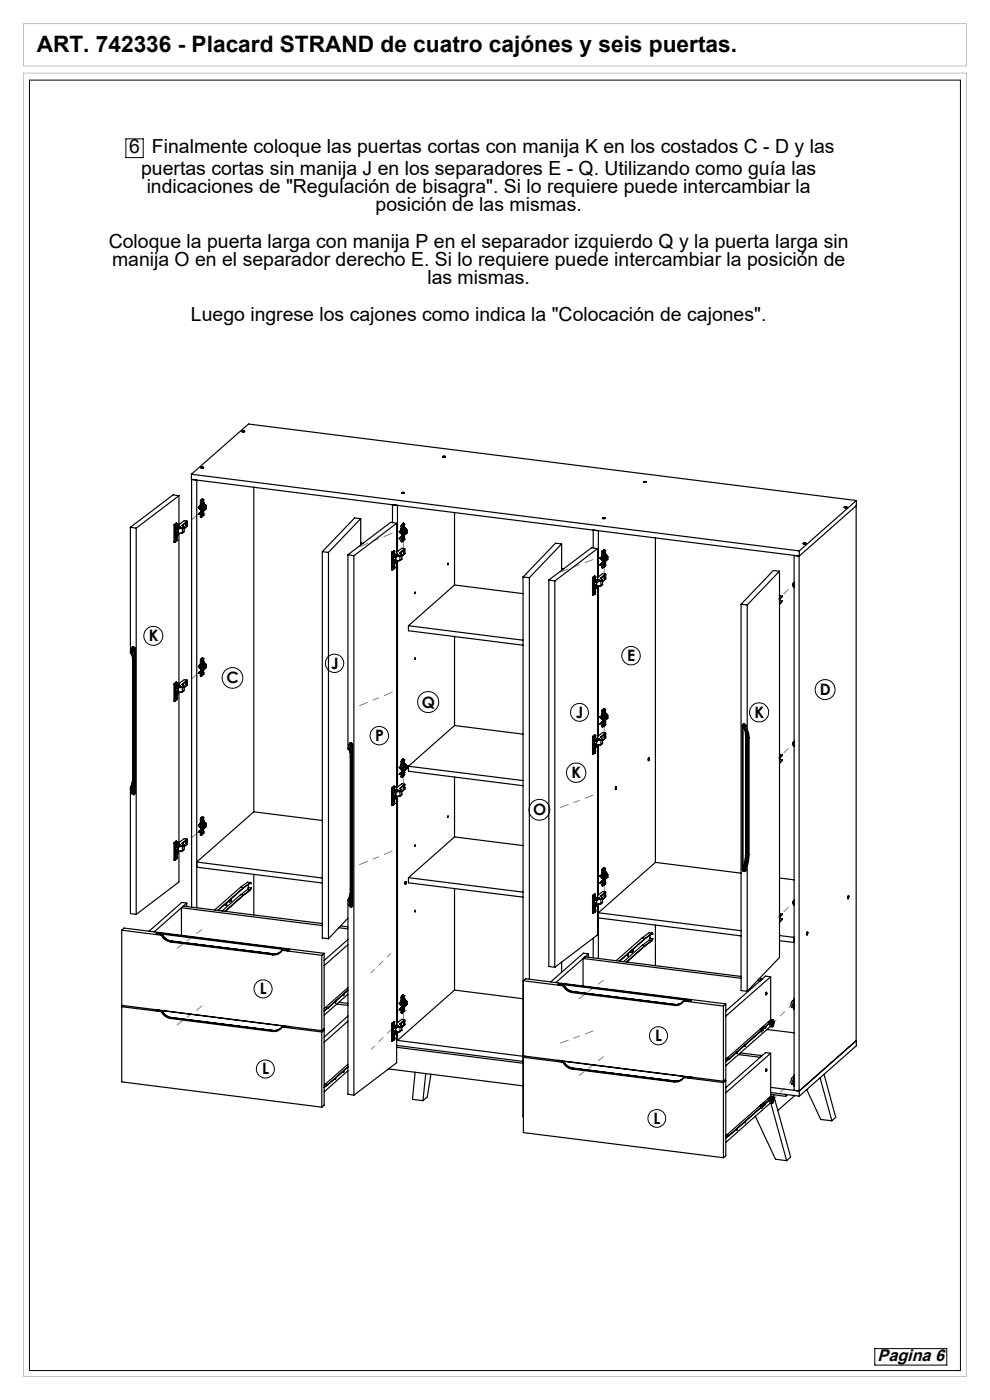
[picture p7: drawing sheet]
<svg xmlns="http://www.w3.org/2000/svg" width="210mm" height="297mm" viewBox="0 0 210 297" stroke-linecap="round" stroke-linejoin="round" font-family="sans-serif">
<defs><g id="words">
<text font-size="4.8" x="7.8" y="11.1">ART. 742336 - Placard STRAND de cuatro cajónes y seis puertas.</text>
<g font-size="4.1">
<text x="27.4" y="32.5">6</text>
<text x="32.2" y="32.5">Finalmente coloque las puertas cortas con manija K en los costados C - D y las</text>
<text x="29.9" y="37.1">puertas cortas sin manija J en los separadores E - Q. Utilizando como guía las</text>
<text x="31.1" y="40.9">indicaciones de &quot;Regulación de bisagra&quot;. Si lo requiere puede intercambiar la</text>
<text x="79.7" y="44.8">posición de las mismas.</text>
<text x="23.1" y="52.6">Coloque la puerta larga con manija P en el separador izquierdo Q y la puerta larga sin</text>
<text x="23.8" y="56.4">manija O en el separador derecho E. Si lo requiere puede intercambiar la posición de</text>
<text x="90.7" y="60.3">las mismas.</text>
<text x="40.5" y="68.1">Luego ingrese los cajones como indica la &quot;Colocación de cajones&quot;.</text>
</g>
<text font-size="3.6" x="186.1" y="288.8">Pagina 6</text>
<g font-size="3.3">
<text x="31.5" y="136.1">K</text>
<text x="70.2" y="141.9">J</text>
<text x="133.1" y="140.3">E</text>
<text x="48" y="145">C</text>
<text x="173.9" y="147.4">D</text>
<text x="89.5" y="150.1">Q</text>
<text x="122.2" y="152.3">J</text>
<text x="160" y="152.3">K</text>
<text x="79.6" y="157.2">P</text>
<text x="121.2" y="165.1">K</text>
<text x="113.1" y="173">O</text>
<text x="55.1" y="210.9">L</text>
<text x="139" y="220.9">L</text>
<text x="55.6" y="227.9">L</text>
<text x="138.7" y="238.4">L</text>
</g>
</g></defs>
<g fill="none" stroke="#000" stroke-width=".21">
<path d="M6.2 17h197.5v273.8h-197.5zM26.7 29.5h3.7v3.9h-3.7zM185.6 286.1h15.2v3.5h-15.2z"/>
<circle cx="32.5" cy="134.9" r="2.01"/>
<circle cx="133.9" cy="139.1" r="1.96"/>
<circle cx="49.3" cy="143.8" r="2.19"/>
<circle cx="71" cy="140.7" r="1.94"/>
<circle cx="80.5" cy="156.1" r="1.95"/>
<circle cx="90.8" cy="148.9" r="2.23"/>
<circle cx="122.9" cy="151.1" r="1.9"/>
<circle cx="161" cy="151.1" r="2.04"/>
<circle cx="175" cy="146.3" r="2.11"/>
<circle cx="114.4" cy="171.8" r="2.21"/>
<circle cx="122.2" cy="163.9" r="2.06"/>
<circle cx="55.8" cy="209.8" r="1.92"/>
<circle cx="139.7" cy="219.7" r="1.91"/>
<circle cx="56.3" cy="226.8" r="1.92"/>
<circle cx="139.3" cy="237.3" r="1.89"/>
</g>
<path d="M5 15.5h200v276.5h-200zM5 5h200v9h-200z" fill="none" stroke="#c0c0c0" stroke-width=".21"/>
<path d="M42.9 108.3l-3.4 3M165.1 127.1l3.3-3.2M39.5 145l3.4-3M168.4 157.6l-3.3 3.3M42.9 175.7l-3.4 3.1M168.4 191.3l-3.3 3.3" fill="none" stroke="#808080" stroke-width=".21" stroke-dasharray="15.2 1.3 1.3 1.3" stroke-dashoffset="14.8"/>
<path d="M125.8 168.7l-6.9 2.6" fill="none" stroke="#808080" stroke-width=".21" stroke-dasharray="15.2 1.3 1.3 1.3" stroke-dashoffset="13.5"/>
<path d="M76.3 116l6.9-2.9M118.9 121.4l6.9-2.7M83.2 146.9l-6.9 2.8M76.3 183.4l6.9-2.8M118.9 221.3l6.9-2.6" fill="none" stroke="#808080" stroke-width=".21" stroke-dasharray="15.2 1.3 1.3 1.3" stroke-dashoffset="13.4"/>
<path d="M85.5 113.4l.1 3.8M128.1 119l.1 3.5M128.2 156.3l-.1-3.6M85.5 163.4l.1 3.7M128.1 186.4l.1 3.6M85.5 213.4l.1 3.7" fill="none" stroke="#808080" stroke-width=".21" stroke-dasharray="15.2 1.3 1.3 1.3"/>
<path d="M78.7 206.4l4.2-4.1M82.9 218.5l-4.2 4.1M163.9 217.1l4.2-4.1M168.1 229.2l-4.2 4.1" fill="none" stroke="#808080" stroke-width=".21" stroke-dasharray="15.2 1.3 1.3 1.3" stroke-dashoffset="14.2"/>
<path d="M42.8 197.2l-5.2 4M37.6 217.4l5.2-3.9M122.8 211.9l5.2-3.9M128 224.2l-5.2 4" fill="none" stroke="#808080" stroke-width=".21" stroke-dasharray="15.2 1.3 1.3 1.3" stroke-dashoffset="13.9"/>
<g fill="none" stroke="#000" stroke-width=".25">
<path d="M42.6 99.2l.4-.1 .2 .1-.4 .1zM42.6 99.2h.1M42.6 99.1h.4l.2 .1-.4 .1zM42.8 99.2h.1M42.8 99.2h.2M42.9 99.2h.1M51.3 91.5v.1M51.4 91.4l.5 .1-.5 .1zM51.6 91.5h.1M51.6 91.5h-.1h.2M51.7 91.5h.1M93.9 96.8l.6 .1-.5 .1z"/>
<path d="M93.9 96.8l.6 .1-.4 .1zM93.9 96.9h.1M94.1 96.8l.2 .1-.1-.1M94.1 96.8h.1M94.1 96.8v.1M94.2 96.8v.1M27.7 111.9v26.6M27.7 111.9l1.2 .1M28.9 112v82M36.9 115l.1 .1M36.9 111.5h.1M36.9 115h.1"/>
<path d="M36.9 111.5v3.5M37 111.3l-.1 .2M37 111.3h.1M37 111.5h.1M37 115v.1M37 111.5v3.5M37 111.3v.2M37 111.3l.1 .1M37.1 114.9l-.1 .1M37.1 114.9v.1M37.1 111.5v3.4M37.1 115l-.1 .1"/>
<path d="M37.1 111.4v.1M37.1 115h.1M37.2 113l.4 .1M37.2 113l.1 .8M37.2 113.4l.3 .1M37.2 112.8l.5 .1M37.2 113h.5M37.3 111.7l.1-.3v.4M37.3 114.4v.1M37.3 111.7h.1M37.3 114.4h.1M37.3 111.5l.1-.1-.1 .5z"/>
<path d="M37.3 112.3l-.1 .7M37.3 112.3l-.1 .7 .1 .8M37.3 114.2l.1 .4zM37.3 112.3h.1M37.3 111.4h.2l-.1 .5-.2-.1zM37.3 114.1l.2 .1v.2l-.2 .3zM37.3 114.4v.2M37.3 111.6h.1M37.3 114.3l.1 .1M37.4 114.4v-.2l-.1 .3M37.4 111.8h.1M37.4 114.6h.1"/>
<path d="M37.4 112.3l.3 .1M37.4 111.6h.1M37.4 114.4h.1M37.4 111l.1 .1M37.4 111h.1M37.4 111l-.4 .3M37.4 111l.1 .2M37.4 114.8l-.3 .2M37.4 111.6l-.1 .1M37.5 111.1v.1M37.5 114.8h-.1M37.5 114.8l-.4 .2"/>
<path d="M37.5 111.1l-.4 .3M37.5 113.7l.4-.5-.4 .6M37.5 114.6l-.1 .2M37.5 114.6v.2M37.5 112v.1M37.5 113.7v.1M37.6 111.8h.1M37.5 112.1l.1-.2 .3 .2M37.5 111.2h.1M37.5 114.6h.1M37.5 111.2v.9M37.5 113.7v.9"/>
<path d="M37.5 113.5l.1 .1M37.5 113.5l-.2 .2M37.5 112.2l.1 .2M37.6 112.1l-.3 .2M37.6 112.1h.1M37.6 112.1l.1 .2M37.6 113.6l-.3 .2M37.6 111.8l.3 .3M37.6 113.1h.1M37.6 111.8l-.1 .1M37.6 112.4h.1M37.6 113.1l-.1 .4"/>
<path d="M37.7 113l-.1 .1M37.7 113v.1M37.7 112.3v.1M37.7 113.1h.1M37.7 112.3h.1M37.7 112.3l-.1 .1M37.7 113.1l-.1 .5M37.7 113h.1M38 105.2l-1.3-.2-9 6.9M38 105.2l-9.1 6.8M38 105.2v6.8M38 113.2v32.6"/>
<path d="M38.3 111.9l-.3-.3 .4 .3-.5 .2M38.6 111.5l.4 .3M38.6 111.5h.1M38.6 112l.1 .1M38.6 112l-.8 .1M38.7 113.1l-.9 .1M38.7 113.1h.1M38.7 112.1l-.9 .1v1l.9-.1M38.7 112.1v1M39 112.8h.1M39.1 111.8l-.5 .2M39.1 112.2l.6-.6z"/>
<path d="M39.1 112.8l-.4 .3M39.1 111.8l-.4 .3M39.1 111.8v1M39.7 110.6h.1M39.7 110.6l-.6-.1-1.1 .8M39.7 110.6l-1.1 .9M39.7 110.6v.3l-.3 .3v.3M39.7 111.2l-.3 .3M39.7 111.2v.4M39.7 110.6l-1 .9M40.6 100.6l12.1-10.6 128.9 16.2M40.6 100.6l128.9 16.3"/>
<path d="M40.6 100.6v91.8M42.1 107.6h.1M42.1 109.1h.1M42.1 107.7l.1 .1M42.2 109h.1M42.2 107.7v.1M42.2 107.6v.1M42.2 108.9l-.1 .2M42.2 108.9h.1M42.2 107.8l.1 .1M42.3 108.9l-.1 .1M42.3 107.9l.1 .1"/>
<path d="M42.3 107.8l.1 .1M42.3 108.9h.1M42.4 108.8h.1M42.4 107.9v.1M42.4 108.9l-.2 .2M42.4 107.9h.1M42.4 108.9h.1M42.4 108l.3 .3M42.4 108.8l-.1 .1M42.4 107.3h.1M42.4 107.3l-.3 .3M42.5 108.9v.1"/>
<path d="M42.5 108.9l-.1 .1M42.5 108.9l-.3 .2M42.5 108.7l-.4 .4M42.5 107.5h.1M42.5 107l-.1 .3M42.5 109.6l.1 .2M42.5 108.7l-.3 .2M42.5 109.6h.1M42.5 107.3l-.3 .3M42.5 107.5l-.3 .2M42.5 106.4v.6M42.5 109v.6"/>
<path d="M42.5 106.4h.1M42.5 107l.1 .1M42.5 109h.1M42.5 108.9l.1 .1M42.5 108.7l-.1 .1M42.6 107.1l-.1 .2M42.6 108.2h.1M42.6 108.8l-.1 .1M42.6 109.6l.1 .2M42.6 106.1l-.1 .3M42.6 106.4v.7M42.6 108.1v.1"/>
<path d="M42.6 108.7v.1M42.6 109v.6M42.6 107.5l-.4 .3M42.6 107.5h.1M42.6 106.1h.1M42.6 107l-.1 .5M42.6 109.6l.1 .1M42.6 107h.1M42.6 106.4h.1M42.6 109h.1M42.6 109.6h.1M42.6 108.9v.1"/>
<path d="M42.6 106.4v.6M42.7 106.1l-.1 .3M42.7 106.3l-.1 .1M42.7 108.2l.1 .1M42.7 107.5v.1M42.7 108.7h-.1M42.7 106.3h.1M42.7 107.5l-.4 .3M42.7 108.6h.1M42.7 108.8v.2M42.7 109.6v.1M42.7 107l-.1 .5"/>
<path d="M42.7 106.3v.1M42.7 109.6h.1M42.7 106.4h.1M42.7 107.6l-.3 .3M42.7 106.4v.6M42.7 108.3h.1M42.7 109v.6M42.7 108.6l-.3 .2M42.7 109h.1M42.7 107h.1M42.8 108.6l-.1 .1M42.8 108.7v.3"/>
<path d="M42.8 107l-.1 .5M42.8 107h.1M42.8 106.4h.1M42.8 106.3v.1M42.8 106.3l.1 .1M42.8 109.6h.1M42.8 106.4v.6M42.8 109v.6M42.8 108.7l.1 .2M42.9 108.4h.1M42.9 108.4l-.3 .2h.1M42.9 108.3v.1"/>
<path d="M42.9 107l-.2 .6M42.9 107.9v.1M42.9 108.9l-.1 .1M42.9 105.9h.1M42.9 109.5l-.1 .1M42.9 106.4v.6M42.9 108.2v.2M42.9 108.9v.6M42.9 108.4l-.2 .2M42.9 107.9l-.3 .3M42.9 108h.1M42.9 105.9l-.3 .2"/>
<path d="M42.9 106.9v.1M42.9 109.2v.1M42.9 108l.1 .1M42.9 108.2l-.2 .5M42.9 106.9h.1M42.9 108.2v.1M42.9 108l-.2 .2M42.9 108.2l-.1 .1M43 106v.1M43 106.6h.1M43 108.9h.1M43 105.9v.2"/>
<path d="M43 108.9v.5l.1-.4M43 106.6l-.1 .3M43 109.5l-.3 .3M43 106.6v.1M43 105.9l-.3 .2M43 106l-.3 .3M43 106.4l-.1 .2M43 108.7l-.1 .3 .2-.3v.3M43 106.3l.1 .2-.1 .4zM43 106.5h.1M43 106.9l-.1 .1M43 109.2l-.1 .1"/>
<path d="M43 106.4v.2M43 108.1v.3M43 108.7v.2M43 108.9v.2M43 106.4v.3M43 106.7h.1M43 106.5l.1 .1M43 109.1h.1M43 108.1l-.2 .2M43 108.4l-.2 .2M43 107.8v.4zM43 108.6l.1 .2-.1 .4z"/>
<path d="M43 106.1h.1M43 106.1l-.3 .2M43.1 106.6l-.2 .1 .1-.4 .1 .4M43.1 107.8v.5zM43.1 106.5l-.1 .1M43.1 108.9h-.1M43.1 108.8l-.1 .2M43.1 106.7l-.1 .4-.1-.2M43.1 106.1v.1M43.1 106.1h.1M43.1 106.7h.1M43.1 109h.1"/>
<path d="M43.1 106.1l-.3 .2M43.1 106.7l.2 .3M43.1 109.3l-.2 .3M43.1 106.7l.2 .4M43.1 108.7h.1M43.1 109.3h.1M43.1 106.1v.6M43.1 108.7v.6M43.1 106.2l-.2 .2M43.1 109.3l-.2 .2M43.2 108.3l-.1 .4zM43.2 106.8l.1 .1"/>
<path d="M43.2 106.7h-.1M43.2 106.7v.1M43.2 106.8v.1M43.3 107v.1M43.3 107.4l.1 .1M43.3 107.4l-.7 .7M43.3 107.4v.8M43.3 108.2l-.7 .6M43.3 106.9v.1M43.3 106.9h.1M43.4 108.2h-.1M43.4 106.9v.1"/>
<path d="M43.4 108.2l-.8 .7M43.4 107.5v.7M43.4 108.2h.1M43.4 107.5h.1M43.4 106.9l-.1 .1M43.4 107l.1 .1M43.4 107l-.1 .1M43.4 107h.1M43.4 107l-1 .9M43.5 108.1l-.1 .1M43.5 107.1l-1.1 .9M43.5 107.1h.1"/>
<path d="M43.5 107.5v.6M43.5 107.6v.2M43.6 107.6l-.1 .3M43.6 107.1l-1 1M43.6 107.1h.1M43.6 107.2h.1M43.6 107.5l.1 .2-.2 .2zM43.6 107.2l-.3 .2M43.6 107.2l-.2 .3M43.6 107.2l.1 .1M43.6 107.1v.1M43.7 107.9l-.3 .3"/>
<path d="M43.7 107.3v.6M43.7 107.3l-.2 .2M43.7 107.9l-.2 .2M53.8 103.4v68.8M68.4 117v82l1.3 .1M68.4 117l1.3 .2M69.7 117.2v81.9M73.8 117.7v41.1M73.8 117.7l1.3 .2M75.1 117.9v114.4M76.5 115.2h.1M76.5 110l-1.3-.1-6.8 7.1"/>
<path d="M76.5 110l-6.8 7.2M76.5 110v5.6M76.6 115.2h.1M76.6 115.2l.4 .1M76.6 115.2l-.1 .1M83.1 117.3h.1M83.1 117.3v3.5M83.1 117.1v.2M83.1 117.1h.1M83.2 117.1l-.1 .2M83.2 117.1l.1 .1M83.3 117.3h-.2"/>
<path d="M83.3 110.9v-3.8l1 .1v9.8M83.3 117.3v3.5M83.3 117.2v.1M83.4 118.8l.1 .7M83.4 118.9h.4M83.4 118.8h.5M83.4 119.3h.3M83.4 118.6l.5 .1M83.4 117.6l.1-.3v.4M83.4 117.5v.1M83.5 119.5v.1M83.5 117.3l.1-.1v.3l-.2 .3z"/>
<path d="M83.5 117.5h.1M83.5 118.2l-.1 .6M83.5 118.1l-.1 .7 .1 .8M83.5 117.3l.1 .2-.1 .2zM83.5 118.1v.1M83.5 116.9h.1M83.5 118.2h.4M83.5 116.9l-.4 .2M83.5 117.5h-.1M83.5 117.4h.1M83.5 119.9l.1 .4-.2 .2zM83.5 117.6v.1"/>
<path d="M83.6 116.9l.1 .1M83.6 116.9h.1M83.6 117.5h.1M83.6 116.9l-.4 .2M83.6 117.5h-.1M83.6 116.9l-.3 .3M83.7 117.7h.1M83.7 117.9h.1M83.7 117.9l.2-.1 .2 .1M83.7 117v.9M83.7 119.6v.9M83.7 119.3l.1 .1"/>
<path d="M83.7 119.3l-.2 .2M83.7 118l.1 .2M83.8 117.9l-.3 .3M83.8 117.9l.1 .2M83.8 117.9l-.3 .2M83.8 119.4l-.3 .2M83.8 117.7l.3 .2M83.8 117.7h.1M83.8 118.9l.1 .1M83.8 117.7h-.1M83.8 118.2h.1M83.8 118.9l-.1 .4"/>
<path d="M83.9 118.8l-.1 .1M83.9 118.8v.2M83.9 118.1v.1M83.9 119h.1M83.9 118.1h.1M83.9 118.1l-.1 .1M83.9 119l-.1 .4M83.9 118.8h.1M84 118.9l-.1 .1M84 119.1l-.3 .5zM84.1 117.5l.5 .2-.6 .2M84.1 117.5l.4 .3"/>
<path d="M84.1 111l-1.2-.2-9.1 6.9M84.1 111l-9 6.9M84.1 111v6.9M84.1 119v48.9M84.3 117.6v.2M84.3 119v48M84.7 112.8l.3 .4M84.7 112.8h.1M84.7 114.3h.1M84.8 117.3h.1M84.8 112.9v.1M84.8 114.1h.1"/>
<path d="M84.8 117.3l.4 .3M84.8 112.8v.1M84.8 117.9h.1M84.8 117.9l-.8 .1M84.8 118.9l-.8 .2M84.8 114.1v.2M84.8 114.1l-.1 .2M84.8 117.9l-.8 .2v.9M84.8 117.9v1M84.8 118.9l-.8 .1M84.8 113h.1M84.9 113l.1 .1"/>
<path d="M84.9 114.1h.1M84.9 114v.1M85 113.1h.1M85 114.1h-.2M85 113.9h.1M85 114v.1M85 113.1l.3 .3M85 114h-.1M85 113.9v.1M85 112.5h.1M85 112.5l-.3 .3M85 113.9l.2 .1"/>
<path d="M85.1 114l-.1 .1M85.1 112.6l.1 .1M85.1 112.2l-.1 .3M85.1 114v.2M85.1 114.8l.1 .1M85.1 114l-.2 .1M85.1 113.8l-.3 .3M85.1 114.8h.1M85.1 111.6h.1M85.1 111.6v.6M85.1 114.2v.6M85.1 112.5l-.3 .3"/>
<path d="M85.1 112.6l-.3 .3M85.1 114l-.3 .3M85.1 112.2h.1M85.1 114.2h.1M85.2 113.8h-.1M85.2 112.2l-.1 .3M85.2 114h-.2M85.2 113.8h.1M85.2 114v.2M85.2 113.8l-.2 .2M85.2 114l-.4 .1M85.2 111.6v.6"/>
<path d="M85.2 113.8v.2M85.2 114.2v.6M85.2 112.7l-.4 .3M85.2 112.7h.1M85.2 113.8l-.2 .1M85.2 104.6h.1M85.2 104.5l.6 .1-.4 .1zM85.2 104.5h.4l.2 .1-.5 .1zM85.2 112.1l-.1 .5M85.2 113.3v.1M85.2 114h.1M85.2 114.7l.1 .1"/>
<path d="M85.2 111.3l-.1 .3M85.2 112.1h.1M85.2 111.5h.1M85.2 114.1h.1M85.2 114.7h.1M85.2 111.5v.6M85.2 113.2v.1M85.2 114.1v.6M85.2 111.3h.1M85.2 117.6l-.4 .3M85.2 118.6l-.4 .3M85.2 118l.7-.6z"/>
<path d="M85.2 113.4h.1M85.2 112.7l.1 .1M85.2 117.6v1M85.2 112.7l-.3 .3M85.3 111.3l-.1 .3M85.3 111.4l-.1 .1M85.3 113.8h.1M85.3 111.4v.1M85.3 113.7v.1M85.3 112.1l-.1 .6M85.3 113.9v.2M85.3 114.7v.1"/>
<path d="M85.3 111.5v.6M85.3 113.4v.1M85.3 114.1v.6M85.3 112.8l-.3 .3M85.3 113.5h.1M85.3 114.1h.1M85.3 112.1h.1M85.3 111.5h.1M85.3 114.7h.1M85.3 114.8h.1M85.3 113.8h-.1M85.3 113.9l.1 .2"/>
<path d="M85.4 112.1l-.2 .6M85.4 112.1h.1M85.4 111.5h.1M85.4 114.7v.1M85.4 111.5v.6M85.4 114.1v.6M85.4 114.8h.1M85.4 113.8l.1 .3M85.4 104.5v.1M85.4 104.5h.1M85.4 113.6h.1M85.4 113.4v.2"/>
<path d="M85.4 113.6l-.2 .2M85.5 112.1l-.2 .7M85.5 113.1h.1M85.5 114.1h-.1M85.5 114.7h-.1M85.5 114.7l-.1 .1M85.5 111.5v.6M85.5 113.4v.2M85.5 114.1v.6M85.5 113.6l-.2 .2M85.5 113.1l-.3 .2M85.5 113.6h.1"/>
<path d="M85.5 112v.1M85.5 114.3v.2M85.5 113.3v.3M85.5 114.1h.1M85.5 113.3v.1M85.5 114.1v.3M85.5 113.6l-.3 .2M85.5 113.3l-.2 .2M85.5 111.1l.1 .1M85.5 114h.2l-.1 .6zM85.5 114.3h.1M85.5 113.1l.1 .1"/>
<path d="M85.5 104.5v.1M85.5 114h.1M85.5 104.5l-.1 .1M85.5 112h.1M85.5 111.7h.1M85.5 111.1l-.2 .3M85.5 113.1l-.3 .3M85.6 113.5v.1M85.6 114.6l-.3 .3-.1-.1M85.6 111l-.4 .3M85.6 113.2v.4M85.6 113.6l-.3 .2"/>
<path d="M85.6 113.2l-.3 .2M85.6 113.5l-.3 .3M85.6 113l.1 .3zM85.6 111.7v-.2l-.1 .5M85.6 114v-.2l-.1 .3M85.6 111.7l.1 .3-.2 .3zM85.6 111.9h.1M85.6 112.1h.1M85.6 114.1h.1M85.6 114.2h.1M85.6 114.4h.1M85.6 111.2l-.1-.2-.2 .3"/>
<path d="M85.6 111.2h.1M85.6 111.7h-.1M85.6 114h-.1M85.6 111.8v.3M85.6 114.1v.4M85.6 114.2l.1 .1M85.6 114.3h-.1M85.6 111.2l-.3 .3M85.7 111.7l-.1-.2-.1 .3M85.7 112.9l.1 .2-.2 .3zM85.7 114l-.1-.2-.1 .3M85.7 111.2l.1 .1"/>
<path d="M85.7 111.2h.1M85.7 111.9l-.2 .1M85.7 114.3l-.2 .1M85.7 111.2l-.3 .3M85.7 111.9l-.1 .3-.1-.2M85.7 114.2l-.1 .3-.1-.1M85.8 111.9l.1 .2M85.8 114.4l-.1 .1M85.8 111.9v.3h.1M85.8 111.9h.1M85.8 113.8v.1M85.8 114.4h.1"/>
<path d="M85.8 111.3v.6M85.8 113.8v.6M85.8 114.4l-.4 .3M85.8 111.3l-.3 .2M85.8 116.4l.1 .1M85.8 112h.1M85.8 113.4v.5M85.8 116.4l-.6-.1-1.1 .9M85.8 116.4l-1 .9M85.8 111.9v.1M85.8 113.4v.4M85.8 117.1h.1"/>
<path d="M85.9 116.5v.3l-.4 .3v.2l.4-.2M85.9 112.1v.1M85.9 117.1v.3M85.9 112v.1M85.9 116.5l-1 .9M85.9 112.6h.1M85.9 112.6v.8M85.9 112.6l-.7 .6M85.9 113.4l-.7 .6M85.9 113.3v.1M85.9 112.1h.1M85.9 113.3l-.7 .8"/>
<path d="M85.9 112.6v.7M85.9 113.3h.1M86 112.6l.1 .1M86 112.2h.1M86 112.1v.1M86 112.1l-.1 .1M86 112.2l-1 .9M86 112.2l.2 .1M86.1 113.2l-.1 .1M86.1 112.7v.5M86.1 112.7v.3zM86.2 112.3l-1 .9"/>
<path d="M86.2 112.3h.1M86.2 112.3v.1M86.2 112.6l-.1 .5zM86.2 112.3l-.3 .3M86.2 112.4l-.3 .2M86.2 112.4h.1M86.3 112.4l-.2 .3M86.3 112.4l-.3 .2M86.3 113.1l-.3 .2M86.3 112.4v.7M86.3 113.1l-.2 .1M95 119.4v.4z"/>
<path d="M96.4 108.7v15.4M119.1 115.4l-6.8 7.2M119.1 115.4v5.6M119.1 115.4l-1.3-.2-6.9 7.2M125.8 116.2v-3.7l1.1 .1v9.8M126.8 116.4l-1.3-.2-9.1 6.8M126.8 116.4l-9.1 6.9M126.8 116.4v6.9M127.3 119.8l.1-.1v.2M127.3 118.4h.1M127.3 119.8v.1M127.3 119.8l.1 .1"/>
<path d="M127.3 118.4l.1 .2M127.4 119.7h.1M127.4 118.5v.1M127.4 118.4v.1M127.4 118.4h-.1M127.4 119.7h.2M127.4 119.7l-.1 .1M127.4 118.6h.1M127.5 118.6h.1M127.5 118.7l.2 .1M127.5 119.7h.1M127.5 118.6v.1"/>
<path d="M127.6 119.6h.1M127.6 118.7h.1M127.6 119.6l-.2 .1M127.6 118.1h.1M127.6 118.1l-.3 .3M127.7 119.4h.1M127.7 118.2h.1M127.7 119.6v.1M127.7 119.6l-.1 .1M127.7 119.4l-.3 .3M127.7 118.1l-.3 .3M127.7 118.2l-.3 .3"/>
<path d="M127.7 119.6l-.3 .3M127.7 117.8l-.1 .3M127.7 117.2h.1M127.7 117.8h.1M127.7 117.2v.6M127.7 119.7v.6M127.7 119.7h.1M127.7 118.7l.1 .1M127.7 119.4l-.2 .3M127.7 119.6h-.2M127.7 119.6l.1 .1M127.7 119.3l.1 .3"/>
<path d="M127.7 119.3l.1 .1M127.7 119.4l-.1 .2M127.8 109.9h.6l-.2 .1zM127.8 117.8l-.1 .3M127.8 118.8l-.1 .2 .3 .1M127.8 119.4h.1M127.8 119.6h-.2M127.8 116.9l-.1 .3M127.8 116.9h.1M127.8 117.2v.6M127.8 119.7v.7M127.8 118.2l-.4 .4"/>
<path d="M127.8 118.2v.1M127.8 110h.1M127.8 117.8l-.1 .4M127.8 117.1h.1M127.8 119.7h.1M127.8 119.6v.1M127.8 117.1v.7M127.8 119.7v.6M127.8 119h.1M127.8 116.9v.3M127.8 117v.1M127.8 119l.2 .1"/>
<path d="M127.8 118.3l.1 .1M127.8 117h.1M127.8 118.3l-.3 .3M127.9 119.3h.1M127.9 119.5v.2M127.9 119.3l-.1 .1M127.9 117.7l-.1 .5M127.9 117.7l-.1 .1M127.9 117v.1M127.9 117.1h.1M127.9 119.7h.1M127.9 118.4l-.3 .2"/>
<path d="M127.9 117.1v.6M127.9 119.7v.6M127.9 117.7l.1 .1M127.9 117l.1 .1M127.9 119.3h-.1M128 119.3l-.2 .1M128 119.4v.3M128 119.3h.1M128 119.3h-.3M128 117.8l-.2 .5M128 117.1l.1 .1M128 117.1h.1"/>
<path d="M128 119.7h.1M128 117.1v.7M128 119.7v.6M128 119.4l.1 .3M128.1 119.1h.1M128.1 119.1l-.3 .2M128.1 117.7l-.2 .7M128.1 118.7l-.3 .3M128.1 118.7h.1M128.1 117.7l-.1 .1M128.1 116.6h.1M128.1 119.1l-.3 .3"/>
<path d="M128.1 117.2v.5M128.1 119v.2M128.1 119.7v.6M128.1 116.6l-.3 .3M128.1 119.9h.1M128.1 117.6h.1M128.1 118.7l-.1 .4M128.1 118.9v.2M128.1 109.9v.1M128.1 117.4v.2M128.1 109.9h.1M128.1 109.9h-.1l.2 .1"/>
<path d="M128.2 116.7v.1M128.2 116.6v.2M128.2 119.1l-.3 .3M128.2 119.1l-.2 .2M128.2 119.7h.1M128.2 116.6l-.4 .3M128.2 116.7l-.4 .3M128.2 117.1l-.1 .3M128.2 119.4l-.1 .3M128.2 119.3l.1 .2-.1 .4zM128.2 119.6h.1M128.2 117l.1 .2-.1 .4z"/>
<path d="M128.2 117.3h.1M128.2 117.2v.3M128.2 118.8v.3M128.2 119.6v-.2v.4M128.2 109.9v.1M128.2 117.5h.1M128.2 117.2v.1M128.2 119.6v.1M128.2 119.8h.1M128.2 117.3v.1M128.2 116.8h.1M128.2 116.8l-.3 .2"/>
<path d="M128.3 118.5l-.1 .5zM128.3 117.2l-.1 .3M128.3 119.6l-.1 .2M128.3 117.2v.2M128.3 119.6v.2M128.3 117.4l-.1 .4-.1-.2M128.3 117.2l-.1-.2-.1 .4M128.3 118.5v.5zM128.3 119.8l-.1 .3-.1-.2M128.3 119.6l-.1-.2-.1 .5M128.3 116.8v.1M128.3 116.8h.1"/>
<path d="M128.3 117.4v.1M128.3 119.8h.1M128.3 116.8l-.3 .3M128.3 117.5l.1 .3M128.3 117.5l.2 .3M128.3 116.9v.6M128.3 117.5h.1M128.3 119.4h.1M128.3 119.4v.6M128.3 117.4l.1 .1M128.3 116.9l-.2 .3M128.4 117.7h.1"/>
<path d="M128.4 119l-.1 .4M128.4 117.5l.1 .1M128.4 119.1l-.1 .3M128.4 117.5v.1M128.4 117.7l.1 .1M128.4 117.7v.1M128.5 118.2h.1M128.5 118.2v.8M128.5 117.6h.1M128.5 118.2l-.7 .6M128.5 119l-.7 .6M128.5 117.6l-.1 .1"/>
<path d="M128.6 118.9l-.1 .1M128.6 117.6v.1M128.6 118.9l-.8 .7M128.6 118.2v.7M128.6 118.2h.1M128.6 118.9h.1M128.6 117.6l-.2 .1M128.6 117.8h.1M128.6 117.7l-.1 .1M128.6 117.7v.1M128.6 117.8l-1 .9M128.7 118.8l-.1 .1"/>
<path d="M128.7 118.8l.2-.2-.3 .3M128.7 117.8l-1.1 .9M128.7 117.8h.1M128.7 118.2v.6M128.7 118.3h.2l-.1 .4zM128.8 118.3l-.1 .3v-.3M128.8 117.8v.1M128.8 117.9v.1M128.8 117.8l-1.1 .9M128.8 117.9l-.3 .3M128.8 118l-.2 .2M128.8 118h.1"/>
<path d="M128.8 118l.1 .1M128.8 117.9h.1M128.9 118v.7M128.9 118.1l-.2 .1M136.5 102.2h.5l.1 .1zM136.5 102.2l.6 .1h-.5zM136.5 102.3h.1M136.7 102.2v.1M136.8 102.2l.1 .1-.2-.1M136.8 102.2h-.1M136.8 102.2v.1M139 114.1v68.8"/>
<path d="M168.5 117.8l1 .2v113.5l-1-.2zM169.5 116.9v1.1M169.5 118l-128.9-16.3 1.1 .1v90.8M170.4 115.3h.6zM170.4 115.2h.3l.3 .1-.5 .1zM170.4 115.3v.1M170.6 115.2h.1M170.6 115.2l.2 .1M170.6 115.2v.1M170.7 115.2l.1 .1M170.7 115.2v.1M179.1 107.6h.6l-.3 .1z"/>
<path d="M179.1 107.6h.6l-.4 .1zM179.1 107.7h.1M179.3 107.6h.1M179.4 107.6h.1h-.2M179.4 107.6h-.1M179.4 107.6v.1M181.6 106.2l-12.1 10.7M181.6 106.2v115.7l-12.1 10.6M181.6 107.3l-12.1 10.7M27.7 138.5l.1 .1M27.7 138.5l.2 .1M27.7 138.6l.3 .3 .2 1.2"/>
<path d="M27.8 138.6a1.74 1.74 0 0 1 .4 1.5M27.8 138.6h.1M27.9 138.6h.1M27.9 137.6v1M27.9 138.6a1.74 1.74 0 0 1 .5 1.6M28.1 137.5l-.2 .1M28.1 138.5l-.2 .1M28.1 138.5l.3 .7 .1 1h-.1M28.1 137.5l.4 .9M28.1 137.5v1M28.1 137.3l-.2 .3M28.1 137.3h.1"/>
<path d="M28.1 137.3h.3M28.2 137.3l-.1 .2M28.2 137.3l.2 .1M28.2 137.3l.3 .9M28.4 137.3l.2 .4M28.4 137.3v.1M28.4 137.4l.1 .1M28.4 137.4l.1 .3M28.5 138.4v.2M28.5 137.5v.2M28.5 137.5h.1M28.5 137.7h.1"/>
<path d="M28.5 138.3v.1M28.5 137.7v30.5M28.6 137.7v30.6M42.6 139.9l-.1 .3M42.6 139.9h.1M42.7 139.9l-.1 .3M42.7 140l-.1 .1M42.7 140h.1M42.9 139.6h.1M42.9 139.6l-.3 .3M43 139.7v.1M43 139.6v.2"/>
<path d="M43 139.6l-.3 .3M43 139.7l-.3 .3M43 139.8h.1M43.1 139.8v.1M43.1 139.8h.1M43.1 139.8l-.4 .2M43.1 139.9v.6M43.1 139.9l-.2 .2M83.1 120.8l.1 .1M83.1 120.8h.1M83.1 120.8h.2M83.2 120.9h.1"/>
<path d="M83.3 120.8h.1M83.3 120.8v.1M83.4 120.3h.1M83.5 120.1h.1l-.1 .4zM83.5 120.3h.1M83.5 120.1l-.1 .2M83.5 120.2l-.1 .1M83.5 120.3h-.1M83.5 120.2h.1M83.5 120.4h.1M83.5 120v.4M83.5 120v.1"/>
<path d="M83.6 120.2h.1M83.6 120.2l-.1 .1M83.6 120.6l-.3 .3M83.6 120.6h.1M83.6 120.6l-.3 .2M83.7 120.5l-.1 .1M83.7 120.5h.1M86.6 132.7l24.3 3.1M86.6 132.7v1.1l24.3 3.1M88.1 125.6l-.1 .3zM88.1 139.5l-.1 .4zM96.4 124.1l14.5 1.8"/>
<path d="M96.4 124.1l-9.8 8.6M96.4 135v18.9M110.9 122.4l.1 114.5M110.9 122.4l1.4 .2M112.3 122.6v85.1M116.4 123v82l1.3 .2M116.4 123l1.3 .3M117.7 123.3v81.9M119.1 120.6h.1M119.2 120.6h.4M119.2 120.6h-.1M125.7 126.1l.1 .2"/>
<path d="M125.7 122.7v3.4M125.7 122.7h.1M125.7 126.1l.1 .1M125.8 122.7h.1M125.8 122.5l-.1 .2M125.8 126.2v.1M125.8 122.7v3.5M125.8 122.5h.1M125.8 122.5v.2M125.8 122.5l.1 .1M125.9 126.3h-.1M125.9 126.1l-.1 .1"/>
<path d="M125.9 126.1v.1M125.9 122.7v3.4M125.9 122.6v.1M125.9 126.2v.1M126 124.6l.3 .1M126 124l.5 .1M126 124.2l.4 .1M126 124.1l.5 .1M126 122.9l.1-.2v.3M126 125.7l.1-.3v.4M126 122.9h.1M126 125.6l.1 .1"/>
<path d="M126.1 123.5v1.5M126.1 122.2l.2 .2M126.1 123.5l-.2 .9 .2 .6M126.1 125.4l.1 .3-.2 .1zM126.1 122.7l.1 .2-.2 .2zM126.1 123.5h.1M126.1 122.2h.1M126.1 125.3l.1 .1-.1 .5-.1-.1zM126.1 122.6h.1l-.1 .6-.1-.2zM126.1 122.8l-.1 .1M126.1 122.2l-.3 .3M126.1 125.6h-.1"/>
<path d="M126.1 125.6h.1M126.1 122.8h.1M126.1 125.8h.1M126.1 123h.1M126.1 123.5l.3 .1M126.2 125.6h.1M126.2 122.8h.1M126.2 125.6h-.2M126.2 122.8l-.2 .1M126.2 122.3l.1 .1M126.2 122.3v-.1l-.4 .3M126.2 125.9v.1"/>
<path d="M126.2 126l-.3 .3M126.2 125.9l-.3 .3M126.2 122.3l-.3 .3M126.3 125.8l-.1 .2M126.3 123h.1M126.3 125l-.1 .9M126.3 123.2v.1M126.3 123.3l.2-.2 .1 .2M126.3 122.4h.1M126.3 122.4v.9M126.3 124.7h.1M126.3 124.7l-.3 .1"/>
<path d="M126.3 123.4l.1 .2M126.4 123.3l-.3 .2M126.4 123.3l.1 .2M126.4 124.7l-.3 .3M126.4 124.3l.1 .1M126.4 123.6h.1M126.4 124.3l-.1 .4M126.4 123l.2 .3M126.4 123h.1M126.4 123l-.1 .1M126.5 124.2l-.1 .1M126.5 124.2v.1"/>
<path d="M126.5 123.5h.1M126.5 123.5l-.1 .1M126.5 124.4l-.1 .3M126.5 124.3v.1M126.5 124.3h.1M126.5 123.5v.1M126.5 124.2h.1M126.6 124.4l-.3 .6zM126.8 122.8l.3 .3-.5 .2M126.8 122.9l.3 .2M126.8 124.4v32.6M126.9 123v.2"/>
<path d="M126.9 124.4v31.7M127.4 122.7l.4 .3M127.4 122.7l.3 .2M127.4 123.2l.1 .1M127.4 123.2l-.8 .1M127.4 124.3l-.8 .1M127.5 124.2l-.1 .1M127.5 123.3v.9M127.5 123.3l-1 .1v1l1-.2M127.7 120.3l.1 .2M127.7 120.3l.1 .1M127.7 122.9l.1 .1"/>
<path d="M127.7 122.9l-.3 .3M127.8 124l-.4 .3M127.8 120.3v.1M127.8 120.3h.2M127.8 123v1M127.8 123l-.3 .3M127.8 124l-.3 .2M127.9 120.3l-.1 .1M127.9 120.3h.1M128 120.3h.1M128.1 120.3h-.1M128.2 120.2h.1"/>
<path d="M128.2 120.2l-.4 .3v-.1M128.2 122.7h.1M128.3 120h.1M128.3 120l-.2 .3M128.4 121.7l.1 .1M128.4 121.7h-.6l-1 .8M128.4 121.7l-1 1M128.5 121.8v.4l-.3 .2v.3M128.5 122.8l-.7 .6M128.5 122.4v.4M128.5 122.4l-.3 .3M128.5 121.8l-1 .9"/>
<path d="M157.2 128.2v81.9l1.3 .2M157.2 128.2l1.3 .1M158.5 128.3v26.6M165.3 126.4h.1M165.3 121.2v81.9l-6.8 7.2M165.3 121.2l-6.8 7.1M165.3 121.2l-1.3-.2-6.8 7.2M165.3 127.4h.1M165.4 127.4h.1M165.4 127.1v.3M165.4 126.4l.6 .1M165.4 127.5h.6"/>
<path d="M165.4 126.4h-.1M165.4 127.5h-.1M166 126.5h.1M166 127.5h.1M166 126.5l-.7 .7M166 127.5l-.7 .7M168.2 124.1v.2M168.2 123.9h.1M168.2 124.1v.1M168.2 124.2h.1M168.2 123.8v.1M168.2 123.8h.1"/>
<path d="M168.2 124.3h.1M168.2 124.2l.3-.1-.2 .1M168.3 123.8h.1M168.3 124.3l.2 .2h-.2M168.3 123.9h-.1M168.3 123.6h.1M168.3 123.6l.2-.1-.2 .1M168.3 123.6v.2M168.3 124.5h.1M168.3 124.2h.1M168.3 123.7v.2h-.1M168.3 124.2v.3"/>
<path d="M168.3 123.6h.2M168.3 124.5h.2M168.3 124h.1M168.4 124l-.2 .1M168.4 124l-.2 .2M168.4 123.8v.2M168.4 124h.1M168.4 123.8h.1M168.4 123.9v.1M168.5 123.7l-.2 .3M168.5 123.8h-.2M168.5 124.4l-.2 .1"/>
<path d="M168.5 124.2l-.2 .1M28.2 140.1h.1M28.2 140.1v24.7M28.2 140.1l.2 .1M28.4 140.2v24.7M36.9 148.7l.1 .1M36.9 145.2v3.5M36.9 145.2h.1M36.9 148.7h.1M37 145l-.1 .2M37 145h.1M37 145.2h.1"/>
<path d="M37 148.7v.1M37 145.2v3.5M37 145v.2M37 145l.1 .1M37.1 148.7h-.1M37.1 148.7h.1M37.1 145.2v3.5M37.1 148.8h-.1M37.1 145.1v.1M37.1 148.7v.1M37.2 146.8h.4M37.2 146.7l.1 .8"/>
<path d="M37.2 147.1l.3 .1M37.2 146.5l.5 .1M37.2 146.7l.5 .1M37.3 145.4l.1-.2v.4M37.3 145.4h.1M37.3 148.2h.1M37.3 148.1l.1-.2-.1 .3M37.3 145.1h.2l-.1 .5a.26 .26 0 0 1-.3-.2 .26 .26 0 0 1 .2-.3zM37.3 148.1v.1M37.3 148.1l.1 .1M37.3 146l-.1 .7M37.3 146l-.1 .7 .1 .8"/>
<path d="M37.3 146h.1M37.3 147.8l.2 .1-.1 .5-.2-.1zM37.3 145.6h.1M37.3 148.2v.1M37.3 145.3v.1M37.3 145.3h.1M37.3 148.1h.1M37.4 147.9v.3l-.1 .1zM37.4 145.1v.3l-.1 .2zM37.4 148.3h.1M37.4 146l.3 .1M37.4 144.7l.1 .1"/>
<path d="M37.4 144.7h.1M37.4 144.7l-.4 .3M37.4 148.1h.1M37.4 144.7l.1 .2M37.4 148.5l-.3 .3M37.4 145.3l-.1 .1M37.4 148.1l-.1 .1M37.5 144.8v.1M37.5 148.4l-.1 .1M37.5 148.4l-.4 .3M37.5 144.8l-.4 .3M37.5 147.5l.4-.6-.4 .6"/>
<path d="M37.5 148.4h.1M37.5 145.7v.1M37.5 147.5h.1M37.6 145.6h.1M37.5 145.8l.1-.1 .3 .1M37.5 144.9h.1M37.5 144.9v.9M37.5 147.5v.9M37.5 147.2l.1 .1M37.5 147.2l-.2 .2M37.5 145.9l.1 .2M37.6 145.9l-.3 .1"/>
<path d="M37.6 145.8v.1M37.6 145.8l.1 .2M37.6 145.8l-.3 .2M37.6 147.3l-.3 .2M37.6 145.6l.3 .2M37.6 146.8l.1 .1M37.6 145.6h-.1M37.6 146.1h.1M37.6 146.8l-.1 .4M37.7 146.8h-.1M37.7 146.8h.1M37.7 146v.1"/>
<path d="M37.7 146.8v.1M37.7 146h.1M37.7 146l-.1 .1M37.7 146.9l-.1 .4M37.7 146.7v.1M38 146.9v32.6M38.3 145.6l-.3-.3 .4 .3-.5 .2M38.6 145.2l.4 .3M38.6 145.2h.1M38.6 145.7l.1 .1M38.6 145.7l-.8 .1M38.7 146.8l-.9 .1"/>
<path d="M38.7 146.8h.1M38.7 145.8l-.9 .1v1l.9-.1M38.7 145.8v1M39.1 145.6l-.5 .1M39.1 146.5l-.4 .3M39.1 145.9l.6-.6zM39.1 145.6v.9M39.1 145.6l-.4 .2M39.7 144.3v.1M39.7 144.3l-.6-.1-1.1 .8M39.7 144.3l-1.1 .9M39.7 144.4v.3l-.3 .3v.2"/>
<path d="M39.7 145l-.3 .2M39.7 145v.3M39.7 144.4l-1 .8M42.1 141.4h.1M42.1 142.8h.1M42.1 141.4l.6 .6M42.2 141.5h.1M42.2 141.4v.1M42.2 141.5l.2 .1M42.2 142.7v.2M42.2 142.7h.1M42.3 142.7h-.1"/>
<path d="M42.3 142.6v.1M42.3 142.7h.1M42.3 142.6h.1M42.4 142.6h.1M42.4 141.7h.1M42.4 142.6l-.2 .3M42.4 141.6v.1M42.4 141l.1 .1M42.4 141l-.3 .4M42.5 142.6v.1M42.5 142.6l-.1 .1M42.5 142.6l-.3 .3"/>
<path d="M42.5 141.2h.1M42.5 140.8l-.1 .2M42.5 143.3l.1 .2M42.5 142.4l-.3 .3M42.5 143.3h.1M42.5 140.2v.6M42.5 142.7v.6M42.5 141.1l-.3 .3M42.5 141.2l-.3 .3M42.5 142.7h.1M42.5 140.2h.1M42.5 140.8h.1"/>
<path d="M42.5 142.4h.1M42.5 141.7l.1 .1M42.5 142.6h-.1M42.5 142.6h-.2M42.5 142.6l.1 .1M42.5 142.4l-.4 .4M42.5 142.4l-.1 .2M42.6 140.8l-.1 .3M42.6 141.9l.1 .1M42.6 142.6h-.1M42.6 143.3l.1 .2M42.6 140.2v.6"/>
<path d="M42.6 141.8v.1M42.6 142.4v.2M42.6 142.7v.6M42.6 141.2h.1M42.6 140.7l-.1 .5M42.6 143.3l.1 .1M42.6 140.7h.1M42.6 140.1h.1M42.6 142.7h.1M42.6 143.3h.1M42.6 142.6v.1M42.6 140.1v.6"/>
<path d="M42.7 141.2v.2M42.7 142h.1M42.7 141.2l-.5 .3M42.7 142.3h.1M42.7 142.5v.2M42.7 143.3v.1M42.7 140.7l-.1 .5M42.7 140v.1M42.7 143.3h.1M42.7 140.1h.1M42.7 140.1v.6M42.7 142v.1"/>
<path d="M42.7 142.7v.6M42.7 142.3h-.2v.3M42.7 141.4l-.3 .2M42.7 142.1h.1M42.7 142.7h.1M42.7 140.7h.1M42.7 142.3l-.1 .1M42.8 142.3l-.2 .1M42.8 142.4v.3M42.8 140.7l-.1 .5M42.8 140.7h.1M42.8 140.1h.1"/>
<path d="M42.8 140v.1M42.8 140l.1 .1M42.8 143.3h.1M42.8 140.1v.6M42.8 142.7v.6M42.8 142.4l.1 .3M42.9 142.1h.1M42.9 142v.1M42.9 142.1l-.3 .2M42.9 140.7l-.2 .7M42.9 141.7h.1M42.9 142.7h-.1"/>
<path d="M42.9 143.3h-.1M42.9 140.1v.6M42.9 142.7v.6M42.9 142.1l-.1 .2M42.9 141.7l-.3 .2M42.9 141.7l-.2 .3M42.9 140.6v.1M42.9 142.9v.1l.1-.1M42.9 141.7l.1 .1M42.9 141.9v.2M42.9 142.7l.2-.3v.4M42.9 140.6h.1"/>
<path d="M42.9 141.9v.1M42.9 141.9l-.1 .2M43 140.3h.1M43 140.3l-.1 .3M43 143.2l-.3 .3M43 140.3v.2M43 140.1l-.1 .3M43 142.4l-.1 .3M43 140l.1 .2-.1 .4zM43 142.3l.1 .2-.1 .4zM43 142.6h.1M43 142.1h.1"/>
<path d="M43 140.6l-.1 .1M43 142.6l-.1 .3M43 140.1v.2M43 141.8v.3M43 142.4v.2zM43 142.1l-.3 .3M43 140.1v.4M43 140.5h.1M43 141.8l-.2 .2M43 141.5v.4zM43.1 140.3l-.2 .1 .1-.4 .1 .4M43.1 141.5v.5z"/>
<path d="M43.1 140.2l-.1 .1M43.1 142.5l-.1 .2M43.1 140.4l-.1 .4-.1-.2M43.1 142.8l-.1 .3-.1-.2M43.1 140.4h.1M43.1 142.8h.1M43.1 140.5l.2 .2M43.1 143h.1M43.1 140.5l.2 .3M43.1 140.5h.1M43.1 142.4v.6M43.1 143l-.2 .3"/>
<path d="M43.2 142l-.1 .4zM43.2 140.5l.1 .1M43.2 140.4v.1M43.2 140.4l-.1 .1M43.2 140.5v.1M43.3 140.7v.1M43.3 141.1l.1 .1M43.3 141.1v.9M43.3 141.1l-.7 .7M43.3 142l-.7 .6M43.3 140.6v.1M43.3 140.6h.1"/>
<path d="M43.4 141.9l-.1 .1M43.4 140.6v.1M43.4 141.9l-.8 .7M43.4 141.2v.7M43.4 141.2h.1M43.4 141.9h.1M43.4 140.6l-.1 .1M43.4 140.8h.1M43.4 140.7v.1M43.4 140.7l-.1 .1M43.4 140.8l-1 .9M43.5 141.8l-.1 .1"/>
<path d="M43.5 141.2v.6M43.5 140.8l-1.1 .9M43.5 140.8h.1M43.5 141.3h.2l-.1 .4zM43.5 141.3v.3M43.6 141.3l-.1 .3M43.6 140.8v.1M43.6 140.9h.1M43.6 140.8l-1.1 .9M43.6 140.9l-.3 .2M43.6 140.9l.1 .1-.2 .2M43.6 140.9l-.2 .3"/>
<path d="M43.7 141.6l-.3 .3M43.7 141v.6M43.7 141.6l-.2 .2M73.8 158.8v.1M73.8 158.9l.1 .1M73.8 158.9h.3M73.9 158.9l.3 .5 .1 1M73.9 159l.4 .6 .1 .9M73.9 159h.2M74.1 158.9h.2M74.1 158.9v.1M74.1 157.9v1"/>
<path d="M74.1 159l.4 .6v.9M74.3 157.9h-.2M74.3 158.9l.2 .5a.91 .91 0 0 1 .1 1.1h-.1M74.3 158.9l-.2 .1M74.3 157.9l.3 .8M74.3 157.9v1M74.3 157.6l-.2 .3M74.3 157.6v.1M74.3 157.6l.3 .1M74.3 157.7v.2M74.3 157.7h.3M74.3 157.7l.4 .8"/>
<path d="M74.6 157.7l.2 .3M74.6 157.7h.1M74.6 157.7l.1 .1M74.6 157.7l.1 .3M74.6 158.7l.1 .2M74.7 157.8v.2M74.7 157.8h.1M74.7 158h.1M74.7 158.7h-.1M74.7 158v34M74.8 158v34.1M96.4 153.9l14.5 1.8"/>
<path d="M96.4 153.9l-9.8 8.7M125.7 159.9l.1 .1M125.7 156.4v3.5M125.7 156.4h.1M125.7 159.9h.1M125.8 156.2l-.1 .2M125.8 159.9v.1M125.8 156.4v3.5M125.8 156.2h.1M125.8 160h.1M125.8 156.2v.2M125.8 156.2l.1 .1"/>
<path d="M125.9 156.4h-.1M125.9 159.9h-.1M125.9 159.9h.1M125.9 156.4v3.5M125.9 156.3v.1M125.9 159.9v.1M126 158.4h.3M126 157.7l.5 .1M126 158h.4M126 157.9h.5M126 156.7l.1-.3v.4M126 156.6h.1"/>
<path d="M126 159.3l.1 .1M126.1 157.3v1.4M126.1 156l.2 .1M126.1 159.2l-.1 .2M126.1 157.2l-.2 .9 .2 .6M126.1 159.1l.1 .3-.2 .2zM126.1 156.4l.1 .3-.2 .1zM126.1 157.2v.1M126.1 156h.1M126.1 156.3h.1l-.1 .6-.1-.1zM126.1 159.1h.1l-.1 .5-.1-.1zM126.1 156l-.3 .2"/>
<path d="M126.1 156.5h.1M126.1 156.6h-.1M126.1 159.3h-.1M126.1 159.3h.1M126.1 156.7h.1M126.1 159.5h.1M126.1 157.3h.3M126.1 159.1v.4M126.1 159.1v.1M126.1 159.3l-.1 .1M126.1 157.2l.3 .1M126.2 156.6h.1"/>
<path d="M126.2 159.3h.1M126.2 156.5v.1M126.2 159.2v.1M126.2 156.6h-.2M126.2 156.5h-.1M126.2 159.3h-.1M126.2 159.2l-.1 .1M126.2 156l.1 .1M126.2 156l-.4 .2M126.2 159.7h.1M126.2 159.7l-.3 .3M126.2 159.7l-.3 .2"/>
<path d="M126.2 156l-.3 .3M126.3 159.6l-.1 .1M126.3 156.8h.1M126.3 156.9v.1M126.3 157l.2-.2 .1 .2M126.3 156.1h.1M126.3 156.1v.9M126.3 158.7v.9M126.3 158.4l.1 .1M126.3 158.4l-.3 .2M126.3 157.1l.1 .2M126.4 157l-.3 .3"/>
<path d="M126.4 157l.1 .2M126.4 157l-.3 .2M126.4 158.5l-.3 .2M126.4 158l.1 .1M126.4 157.3h.1M126.4 158l-.1 .4M126.4 156.8l.2 .2M126.4 156.8h.1M126.4 156.8h-.1M126.5 157.9l-.1 .1M126.5 157.9v.1M126.5 157.2h.1"/>
<path d="M126.5 157.2l-.1 .1M126.5 158.1l-.1 .4M126.5 158v.1M126.5 158h.1M126.5 157.2v.1M126.5 157.3h.1M126.5 157.9h.1M126.6 158.1l-.3 .6zM126.8 156.6l.3 .2-.5 .2M126.8 156.6l.3 .2M126.8 158.1v32.6M126.9 156.7v.2"/>
<path d="M126.9 158.1v31.7M127.3 152.1h.1M127.3 153.6h.1M127.3 152.1l.2 .2M127.4 153.4h.1M127.4 156.4l.4 .3M127.4 152.2v.1M127.4 156.4l.3 .3M127.4 152.1v.1M127.4 152.1h-.1M127.4 156.9l.1 .1M127.4 156.9l-.8 .2"/>
<path d="M127.4 153.4l-.1 .2M127.4 158l-.8 .1M127.4 152.3h.1M127.5 158h-.1M127.5 153.4h-.1M127.5 157v1M127.5 157l-1 .2v.9l1-.1M127.5 152.3v.1M127.5 152.3l.1 .1M127.5 152.4l.2 .1M127.5 153.4h.1M127.5 152.4h.1"/>
<path d="M127.6 153.3h.1M127.6 152.4h.1M127.6 153.4l-.2 .2M127.6 152.4l.1 .1M127.6 151.8h.1M127.6 151.8l-.3 .3M127.6 153.3l-.1 .1M127.7 151.9l.1 .1M127.7 153.3v.2M127.7 153.3l-.1 .1M127.7 153.1l-.3 .3M127.7 151.8l-.3 .3"/>
<path d="M127.7 151.9l-.3 .3M127.7 153.3l-.3 .3M127.7 151.5l-.1 .3M127.7 154.1l.1 .1M127.7 150.9v.6M127.7 153.5v.6M127.7 150.9h.1M127.7 151.5h.1M127.7 153.5h.1M127.7 154.1h.1M127.7 153.1h.1M127.7 156.7h.1"/>
<path d="M127.7 152.5h.1M127.7 153.3h-.2M127.7 153.1l-.1 .2M127.7 153.3l.1 .2M127.7 153.1l-.4 .5M127.7 156.7l-.3 .2M127.7 153.1l.1 .2M127.8 151.5l-.1 .3M127.8 152.5l-.1 .2 .3 .1M127.8 153.1h.1M127.8 153.3h-.2M127.8 150.6l-.1 .3"/>
<path d="M127.8 150.9v.6M127.8 153.5v.6M127.8 152l-.4 .3M127.8 152h.1M127.8 150.6h.1M127.8 157.7l-.4 .3M127.8 157.1l.7-.6zM127.8 151.5l-.1 .4M127.8 154.1h.1M127.8 150.8h.1M127.8 153.4h.1M127.8 153.3v.1"/>
<path d="M127.8 150.8v.7M127.8 153.4v.7M127.8 156.7v1M127.8 156.7l-.3 .3M127.8 157.7l-.3 .3M127.8 152.7h.1M127.8 150.6v.3M127.8 150.7v.1M127.8 152.7l.2 .1M127.8 152l.1 .1M127.8 150.7l.1 .1M127.8 152l-.3 .3"/>
<path d="M127.9 153.1h.1M127.9 153.2v.2M127.9 154.1h-.1M127.9 153.1h-.1M127.9 151.4l-.1 .6M127.9 151.4l-.1 .1M127.9 150.8h.1M127.9 154l-.1 .1M127.9 154v.1M127.9 154.1h.1M127.9 150.8v.6M127.9 153v.1"/>
<path d="M127.9 153.4v.6M127.9 152.1l-.3 .3M127.9 151.4l.1 .1M127.9 153.4h.1M127.9 154l.1 .1M127.9 153l-.1 .1M128 153.1h-.2M128 153.2v.2M128 152.8h.1M128 153v.1M128 153l-.3 .1M128 151.5l-.2 .5"/>
<path d="M128 150.8l.1 .1M128 150.8h.1M128 153.4h.1M128 154.1h.1M128 150.8v.7M128 153.4v.7M128 153.1l.1 .3M128.1 152.9h.1M128.1 152.9l-.3 .2M128.1 151.4l-.2 .7M128.1 152.4l-.3 .3M128.1 152.4h.1"/>
<path d="M128.1 151.4l-.1 .1M128.1 150.3h.1M128.1 154l-.1 .1M128.1 150.9v.5M128.1 152.7v.2M128.1 153.4v.6M128.1 152.4v.1M128.1 150.3l-.3 .3M128.1 151.3h.1M128.1 153.7v.1M128.1 152.5h.1M128.1 152.6v.3"/>
<path d="M128.1 153.7h.1M128.1 151.1v.2M128.1 152.6v.2M128.1 152.5l-.3 .2M128.1 152.6l-.1 .2M128.2 150.5h.1M128.2 153.4h.1M128.2 150.4v.1M128.2 152.9l-.3 .2M128.2 153.9h.1M128.2 153.9l-.4 .3v-.1M128.2 152.5v.4"/>
<path d="M128.2 152.9l-.2 .2M128.2 156.4h.1M128.2 153.4v.1M128.2 151.1l.1-.1-.1 .1M128.2 151.1h.1M128.2 150.4l-.4 .2M128.2 150.5l-.4 .2M128.2 152.5l-.2 .3M128.2 150.8l-.1 .3M128.2 153.1l-.1 .3M128.2 153.1l.1 .1-.1 .5zM128.2 153.3h.1"/>
<path d="M128.2 150.7l.1 .2-.1 .4zM128.2 151h.1M128.2 153.7h-.1M128.2 151v-.2v.4M128.2 153.2v.3M128.2 153.2v.1M128.2 153.3v.2M128.2 153.5h.1M128.2 151.2h.1M128.2 151.1v.1M128.2 150.5l-.3 .3M128.3 152.3l-.1 .4z"/>
<path d="M128.3 151v.2M128.3 153.3v.2M128.3 153.3l-.1 .1M128.3 151l-.1 .1M128.3 151.2l-.1 .3-.1-.2M128.3 151l-.1-.2-.1 .3M128.3 152.2v.5zM128.3 153.5l-.1 .3-.1-.1M128.3 153.3l-.1-.2-.1 .6M128.3 150.5v.1M128.3 150.5h.1M128.3 151.2h.1"/>
<path d="M128.3 153.5h.1M128.3 150.5l-.3 .3M128.3 151.2l.1 .3M128.3 153.7l-.2 .4M128.3 151.2l.2 .3M128.3 150.6h.1M128.3 153.2h.1M128.3 153.7h.1M128.3 150.6v.6M128.3 153.2v.5M128.3 150.6l-.2 .3M128.3 153.7l-.2 .3"/>
<path d="M128.4 151.4h.1M128.4 152.7l-.1 .5M128.4 155.5l.1 .1M128.4 151.3l.2 .1M128.4 152.8l-.1 .4M128.4 155.5l-.6-.1-1 .8M128.4 155.5l-1 .9M128.4 151.2v.1M128.4 151.2h-.1M128.4 151.3h.1M128.4 151.4l.1 .1M128.4 151.4v.1"/>
<path d="M128.5 155.6v.3l-.3 .3v.2M128.5 151.9h.1M128.5 151.9v.8M128.5 156.2v.3M128.5 156.2l-.3 .2M128.5 151.9l-.7 .6M128.5 152.7l-.7 .6M128.5 155.6l-1 .9M128.6 152.6l-.1 .1M128.6 151.4h.1M128.6 152.6l-.8 .7M128.6 151.9v.7"/>
<path d="M128.6 152.6h.1M128.6 151.9h.1M128.6 151.4h-.2M128.6 151.9l.1 .1M128.6 151.5h.1M128.6 151.4v.1M128.6 151.4l-.1 .1M128.6 151.5l-1 .9M128.7 152l-.1 .6M128.7 151.5l-1.1 .9M128.7 151.5h.1M128.7 152v.3l.1-.3"/>
<path d="M128.8 151.5h.1M128.8 151.6v.1M128.8 151.9l.1 .3-.2 .2zM128.8 151.5l-1.1 1M128.8 151.6l-.3 .3M128.8 151.7l-.2 .2M128.8 151.7h.1M128.8 151.7l.1 .1M128.8 151.6h.1M128.9 152.4l-.3 .2M128.9 151.8v.6M128.9 151.8l-.2 .2"/>
<path d="M157.5 153.9v30.6M157.6 153.9h-.1M157.6 153.9l.3 .8M157.6 153.9v30.6M157.7 153.6l-.2 .3M157.7 153.6v.1M157.7 153.7l-.1 .2M157.7 153.6h.3M157.7 153.7h.3M157.7 153.7l.4 .9M157.9 154.7l.3 1.6M158 153.6l.2 .4"/>
<path d="M158 153.6v.1M158 153.7l.1 .2M158 153.7l.1 .4M158.1 154.6l-.2 .1M158.1 154.6v.2M158.1 154.6h.1M158.1 154.9l.1 .1M158.1 153.9l.1 .1M158.1 153.9v1M158.2 156.3v24.7M158.2 155l.2 .7 .1 .8M158.2 155h.1"/>
<path d="M158.2 155l.1 1.2M158.2 155l.3 .5 .1 1.1M158.2 154v1M158.2 155h.3M158.2 155l.2 .1M158.3 156.2l-.1 .1M158.3 156.2v24.8M158.3 156.2l.2 .1M158.4 155.1l.2 .4 .2 1.1M158.5 156.5l.1 .1M158.5 156.5v24.8M158.5 154.9v.1"/>
<path d="M158.5 154.9l.3 .4 .1 1.3M158.5 155l-.1 .1M158.6 156.6h.2M158.6 156.6v24.7M158.8 156.6h.1M158.8 156.6v24.7M158.9 156.6v24.7M168.2 157.9v.1M168.2 157.6v.1M168.2 157.9h.1M168.2 157.6h.1M168.2 157.5v.1"/>
<path d="M168.2 157.5h.1M168.2 158h.1M168.2 157.9l.1 .1M168.3 157.5h.1M168.3 158v.2M168.3 157.6l-.1 .1M168.3 157.4h.1M168.3 157.4l.2-.1-.2 .1M168.3 157.4v.1M168.3 158.2h.1M168.3 158h.1M168.3 157.4v.2h-.1"/>
<path d="M168.3 157.4h.2M168.3 158.2l.2 .1M168.3 158.2h.2M168.3 157.7h.1M168.4 157.5l-.1 .2M168.4 157.7l-.2 .2M168.4 157.5v.2M168.4 157.7h.1M168.4 157.5h.1M168.4 157.6v.1M168.5 157.4l-.2 .1M168.5 158.1l-.2 .1"/>
<path d="M168.5 157.9l-.2 .1M168.5 157.8l-.2 .1M27.7 167.1v26.7l1.2 .2M27.7 167.1l.2 .1M27.8 167l-.1 .1M27.8 167l.1 .1M27.9 168.2l.2 .3M27.9 167.2h.2M27.9 167.2v1M27.9 167.1l.2 .1M27.9 167.1v.1M28.1 168.1l.1 .3"/>
<path d="M28.1 168.1l-.2 .1M28.1 167.2v.9M28.1 168.5l.3 .1M28.2 164.8l-.2 1.3-.3 1M28.2 168.4l-.1 .1M28.2 164.8h.1M28.2 168.4l.2 .1M28.2 164.8l-.1 1.3-.3 .9M28.2 164.8l.2 .1M28.4 164.9l.1-.1-.1 1.1-.3 1.3M28.4 164.9l-.1 1.3-.4 .9M28.4 168.5v.1"/>
<path d="M28.5 166.7v.1M28.5 166.7l-.4 1.4M28.5 168.2l-.1 .3M28.5 168.2l.1 .1M28.5 166.4v.3M28.5 168l-.1 .5M28.5 167l-.3 1.4M28.6 168.3l-.2 .3M36.9 178.9v3.5M36.9 178.9h.1M37 178.7l-.1 .2M37 178.7h.1"/>
<path d="M37 178.9h.1M37 178.9v3.5M37 178.7v.2M37 178.7l.1 .1M37.1 178.9v3.5M37.1 178.8v.1M37.3 179.2l.1-.3v.3M37.3 179.1h.1M37.3 179.8l-.1 .6M37.3 179.7l-.1 .7 .1 .8M37.3 178.9l.1 .3-.1 .1zM37.3 179.7v.1"/>
<path d="M37.3 178.8l.2 .1-.1 .4a.29 .29 0 0 1-.2-.2 .29 .29 0 0 1 .1-.3zM37.3 179h.1M37.4 179.2h.1M37.4 179.8h.3M37.4 178.5l.1 .1M37.4 178.5h.1M37.4 178.5l-.4 .2M37.4 179.1l-.1 .1M37.4 179.1h-.1M37.5 178.6h.1M37.5 178.6l-.4 .2M37.5 179.5h.1"/>
<path d="M37.6 179.3h.1M37.5 179.5l.3-.1 .1 .1M37.5 178.6v.9M37.5 179.6l.1 .2M37.6 179.6l-.3 .2M37.6 179.5v.1M37.6 179.5l.1 .2M37.6 179.5l-.3 .2M37.6 179.3l.3 .2M37.6 179.3h-.1M37.6 179.8h.1M37.7 179.7v.1"/>
<path d="M37.7 179.7h.1M37.7 179.7l-.1 .1M38.3 179.3l-.3-.2 .4 .2-.5 .2M38.6 178.9h.1M38.6 178.9l.4 .3M38.6 179.5l.1 .1M38.6 179.5l-.8 .1M38.7 179.6l-.9 .1v.9l.9-.1M38.7 179.6v.9M39 179.2l.1 .1M39 179.2l-.4 .3M39.1 179.6l.6-.6z"/>
<path d="M39.1 179.3v.9M39.1 179.3l-.4 .3M39.7 178v.1M39.7 178l-.6-.1-1.1 .8M39.7 178l-1.1 .9M39.7 178.7h.1M39.7 178.1v.3l-.3 .5 .3-.2M39.7 178.7v.3M39.7 178.1l-1 .9M42.1 175.1h.1M42.1 176.6h.1M42.1 175.1l.1 .2"/>
<path d="M42.2 175.2v.1M42.2 175.1v.1M42.2 176.4v.2M42.2 176.4h.1M42.2 175.3h.1M42.3 176.4h-.1M42.3 175.3v.1M42.3 175.3l.1 .1M42.3 175.4l.4 .3M42.3 176.4h.1M42.3 175.4h.1M42.3 176.3v.1"/>
<path d="M42.4 176.3h.1M42.4 175.4h.1M42.4 176.3l-.2 .3M42.4 176.3h-.1M42.4 174.8h.1M42.4 174.8l-.3 .3M42.5 176.3v.2M42.5 176.3l-.1 .1M42.5 176.3l-.3 .3M42.5 174.9l.1 .1M42.5 174.5l-.1 .3M42.5 177.1l.1 .1"/>
<path d="M42.5 176.1l-.3 .3M42.5 177.1h.1M42.5 173.9v.6M42.5 176.5v.6M42.5 174.8l-.3 .3M42.5 174.9l-.3 .3M42.5 176.5h.1M42.5 173.9h.1M42.5 174.5h.1M42.5 176.1h.1M42.5 175.4l.1 .1M42.5 176.3l.1 .2"/>
<path d="M42.5 176.1l-.4 .5M42.5 176.1l-.1 .2M42.6 174.5l-.1 .3M42.6 176.3h-.1M42.6 177.1l.1 .1M42.6 173.6l-.1 .3M42.6 173.9v.6M42.6 175.5v.1M42.6 176.1v.2M42.6 176.5v.6M42.6 175l-.4 .3M42.6 175h.1"/>
<path d="M42.6 173.6h.1M42.6 174.4l-.1 .5M42.6 177l.1 .1M42.6 174.4h.1M42.6 177h.1M42.6 176.3v.1M42.6 173.8v.6M42.6 176.4v.6M42.7 173.6l-.1 .3M42.7 173.7l-.1 .1M42.7 175v.1M42.7 173.7v.1"/>
<path d="M42.7 175l-.4 .3M42.7 175.7l.1 .1M42.7 175.7v.1M42.7 176.1h.1M42.7 176.2v.2M42.7 177.1h.1M42.7 176v.1M42.7 174.4l-.1 .6M42.7 173.8h.1M42.7 173.8h-.1M42.7 176.4h-.1M42.7 177v.1"/>
<path d="M42.7 173.8v.6M42.7 175.8h.1M42.7 176l.1 .1M42.7 176.4v.6M42.7 176.1h-.2v.2M42.7 175.1l-.3 .3M42.7 176h.1M42.7 174.4h.1M42.7 176.4h.1M42.7 177h.1M42.7 176l-.1 .1M42.8 176.1h-.2"/>
<path d="M42.8 176.2v.2M42.8 174.4l-.1 .6M42.8 174.4h.1M42.8 173.8h.1M42.8 177.1h.1M42.8 177v.1M42.8 173.8v.6M42.8 176.4v.6M42.8 176.1l.1 .3M42.9 175.9h.1M42.9 175.7v.2M42.9 175.9l-.3 .2"/>
<path d="M42.9 174.4l-.2 .7M42.9 175.4h.1M42.9 176.4h-.1M42.9 173.3h.1M42.9 177h-.1M42.9 177l-.1 .1M42.9 173.8v.6M42.9 175.6v.3M42.9 176.4v.6M42.9 175.4l-.3 .2M42.9 175.9l-.2 .1M42.9 173.3l-.3 .3"/>
<path d="M42.9 174.3v.1M42.9 176.6v.2l.1-.1M42.9 175.4l.1 .1M42.9 176.4l.1-.3 .1 .4M42.9 175.6v.2M42.9 175.9l-.1 .1M42.9 175.6l-.1 .2M43 174.1h.1M43 173.3v.2M43 175.9l-.3 .2M43 173.4v.1M43 174.1l-.1 .2"/>
<path d="M43 176.9l-.3 .3M43 173.3l-.3 .3M43 173.4l-.3 .3M43 173.8l-.1 .3M43 176.1l-.1 .3M43 176.1l.1 .1-.1 .5zM43 176.3h.1M43 173.7l.1 .2-.1 .4zM43 174h.1M43 174.1l-.1-.2 .2-.1v.4M43 174.3l-.1 .1M43 176.3l-.1 .4"/>
<path d="M43 173.8v.2M43 174.1v.1M43 175.5v.4M43 176.3v-.2v.2M43 174.2h.1M43 175.5l-.2 .3M43 175.3v.3zM43 173.5h.1M43 173.5l-.3 .3M43.1 176.2l-.1 .3M43.1 174l-.1 .1M43.1 173.9l-.1 .2"/>
<path d="M43.1 174.2l-.1 .3-.1-.2M43.1 175.2l.1 .3-.2 .2zM43.1 176.5l-.1 .3-.1-.1M43.1 173.5v.1M43.1 173.5h.1M43.1 174.2h.1M43.1 176.5h.1M43.1 173.5l-.3 .3M43.1 174.2l.2 .2M43.1 176.7v.1M43.1 174.2l.2 .3M43.1 176.7h.1"/>
<path d="M43.1 173.6v.6M43.1 176.1v.6M43.1 176.8l-.2 .2M43.1 173.6l-.2 .2M43.1 176.7l-.2 .3M43.2 175.8l-.1 .4zM43.2 174.3h.1M43.2 174.2v.1M43.2 174.2h-.1M43.3 174.4v.1M43.3 174.9h.1M43.3 174.9v.8"/>
<path d="M43.3 174.9l-.7 .6M43.3 175.7l-.7 .6M43.3 174.3v.1M43.3 174.3l.1 .1M43.4 175.6l-.1 .1M43.4 174.4h.1M43.4 175.6l-.8 .7M43.4 174.9v.7M43.4 175.6h.1M43.4 174.9h.1M43.4 174.4h-.1M43.4 174.9l.1 .1"/>
<path d="M43.4 174.5h.1M43.4 174.4v.1M43.4 174.4l-.1 .1M43.4 174.5l-1 .9M43.5 175.5l-.1 .1M43.5 175v.5M43.5 174.5l-1.1 .9M43.5 174.5l.1 .1M43.5 175h.2l-.1 .4zM43.5 175v.3M43.6 175l-.1 .3M43.6 174.6h.1"/>
<path d="M43.6 174.6v.1M43.6 174.6l-1.1 .8M43.6 174.6l-.3 .3M43.6 174.7h.1M43.6 174.7l.1 .1-.2 .2M43.6 174.7l-.2 .2M43.7 175.4l-.3 .2M43.7 175.4h.1M43.7 174.7v.7M43.7 175.4l-.2 .1M53.8 172.2l-12.1 10.7 26.7 3.4M53.8 172.2l14.6 1.9"/>
<path d="M74.3 160.4l.1 .1M74.3 160.4v28.3M74.4 160.5h.1M74.4 160.5v28.2M74.5 160.5v28.2M83.1 170.8l.1 .1M83.1 167.3v3.5M83.1 167.3h.1M83.1 170.8h.1M83.1 167.3h.2M83.1 167.1v.2M83.1 170.8h.2"/>
<path d="M83.1 167.1h.1M83.2 167.1l-.1 .2M83.2 167.1l.1 .1M83.3 170.8l-.1 .1M83.3 170.8h.1M83.3 167.3v3.5M83.3 167.2v.1M83.4 168.8l.1 .7M83.4 168.8l.4 .1M83.4 168.8h.5M83.4 169.2l.3 .1M83.4 168.6l.5 .1"/>
<path d="M83.4 167.5h.1M83.4 170.2h.1M83.5 167.3h.1l-.1 .4zM83.5 167.5h.1M83.5 170.2h.1M83.5 167.3l-.1 .2M83.5 168.1l-.1 .7M83.5 170l-.1 .3M83.5 168.1l-.1 .7 .1 .8M83.5 170v.4zM83.5 168.1h.1M83.5 166.8h.1"/>
<path d="M83.5 167.2l.1 .3-.2 .2zM83.5 167.6h.1M83.5 168.1l.4 .1M83.5 166.8l-.4 .3M83.5 167.5v.1M83.5 170.2v.2M83.5 167.4h.1M83.5 170.2h-.1M83.5 170.4h.1M83.5 170.1v.1M83.5 169.9l.1 .3-.1 .3-.1-.4zM83.5 167.2v.1"/>
<path d="M83.5 167.2l-.1 .3M83.5 170v.2M83.5 170h.1M83.6 166.8l.1 .2M83.6 166.8v.1M83.6 167.4h.1M83.6 170.2h.1M83.6 166.8h.1M83.6 166.8l-.4 .3M83.6 167.4l-.1 .1M83.6 170.2h-.1M83.6 166.9l.1 .1"/>
<path d="M83.6 170.6l-.3 .2M83.6 166.9l-.3 .3M83.7 170.5l-.1 .1M83.7 167.6h.1M83.7 167.8v.1M83.7 167.9l.1-.2 .3 .2M83.7 167h.1M83.7 170.5h.1M83.7 167v.9M83.7 169.5v1M83.7 169.3l-.2 .3M83.7 169.3l.1 .1"/>
<path d="M83.7 168l.1 .2M83.8 167.9l-.3 .3M83.8 167.9l.1 .2M83.8 167.9l-.3 .2M83.8 169.4l-.3 .2M83.8 167.6l.3 .3M83.8 167.6h.1M83.8 168.9h.1M83.8 167.6l-.1 .1M83.8 168.2h.1M83.8 168.9l-.1 .4M83.9 168.8l-.1 .1"/>
<path d="M83.9 168.8v.1M83.9 168.1v.1M83.9 168.9h.1M83.9 168.1h.1M83.9 168.1l-.1 .1M83.9 168.9l-.1 .5M83.9 168.8h.1M84 168.1h-.1M84 169l-.3 .6zM84.1 167.4l.5 .3-.6 .2M84.1 167.5l.4 .2M84.1 169v48.8"/>
<path d="M84.3 167.6v.2M84.3 169v48M84.7 162.8l.2 .3M84.7 164.2l.1 .1M84.7 164.2h.1M84.7 162.8h.1M84.8 164.1h.1M84.8 167.3h.1M84.8 162.9v.1M84.8 167.3l.4 .3M84.8 162.8v.1M84.8 164.2v.1"/>
<path d="M84.8 167.8v.1M84.8 167.8l-.8 .1M84.8 168.9l-.8 .1M84.8 164.1v.1M84.8 164.1l-.1 .1M84.8 167.9l-.8 .1v1M84.8 167.9v1M84.8 163h.1M84.9 163l.1 .1M84.9 164.1h.1M84.9 163.1l.1 .1M84.9 163.1h.1"/>
<path d="M84.9 164v.1M84.9 164l-.1 .1M85 163.1h.1M85 164h.1M85 164.1h-.1M85 164h-.1M85 164v.1M85 162.5l-.3 .3M85 163.1l.2 .1M85 162.5h.1M85 164h.2M85.1 164l-.1 .1"/>
<path d="M85.1 162.6l.1 .1M85.1 162.2l-.1 .3M85.1 164v.1M85.1 164.8l.1 .1M85.1 163.8h.1M85.1 164l-.2 .1M85.1 163.8l-.3 .3M85.1 164.8h.1M85.1 164l-.3 .3M85.1 161.6v.6M85.1 164.1v.7M85.1 162.5l-.3 .3"/>
<path d="M85.1 162.6l-.3 .3M85.1 162.2h.1M85.1 164.1h.1M85.1 161.6h.1M85.2 163.8h-.1M85.2 162.2l-.1 .3M85.2 163.2h.1M85.2 163.2l.1 .3M85.2 163.8h.1M85.2 164v.1M85.2 163.9l-.2 .1M85.2 163.8l-.3 .3"/>
<path d="M85.2 161.6v.6M85.2 163.8v.2M85.2 164.1v.7M85.2 162.7l-.4 .3M85.2 162.7h.1M85.2 163.8l-.2 .2M85.2 162.2l-.1 .4M85.2 163.3v.1M85.2 164h.1M85.2 164.7l.1 .1M85.2 161.3l-.1 .3M85.2 162.2h.1"/>
<path d="M85.2 161.5h.1M85.2 164.1h.1M85.2 161.5v.7M85.2 163.2v.1M85.2 163.9v.1M85.2 164.1v.6M85.2 161.3h.1M85.2 167.6l-.4 .2M85.2 168.6l-.4 .3M85.2 162.7l.1 .1M85.2 163.8v.1M85.2 167.6l-.4 .3"/>
<path d="M85.2 167.6v1M85.2 163.4h.1M85.2 162.7l-.3 .3M85.3 161.3l-.1 .3M85.3 161.4l-.1 .1M85.3 163.4v.1M85.3 163.8h.1M85.3 161.4v.1M85.3 162.2l-.1 .5M85.3 164.7h-.1M85.3 164.1v-.2l.1 .2M85.3 164.7h.1"/>
<path d="M85.3 161.5v.7M85.3 163.5h.1M85.3 164.1v.6M85.3 162.8l-.3 .3M85.3 164.1h.1M85.3 163.7h.1M85.3 162.2h.1M85.3 161.5h.1M85.3 164.7v.1M85.4 162.2l-.2 .5M85.4 161.5l.1 .1M85.4 164.1h.1"/>
<path d="M85.4 164.7h.1M85.4 161.5v.7M85.4 164.1v.6M85.4 161.5h.1M85.4 163.8l.1 .3M85.4 163.4v.2M85.4 163.6l-.2 .2M85.5 162.1l-.2 .7M85.5 163.1v.1M85.5 163.5l-.1 .1M85.5 162.1l-.1 .1M85.5 164.7h-.1"/>
<path d="M85.5 163.5l-.2 .3M85.5 161h.1M85.5 161.6v.5M85.5 163.1h.1M85.5 163.4v.1M85.5 164.1v.6M85.5 163.1l-.3 .2M85.5 163.5h.1M85.5 161l-.3 .3M85.5 162v.1M85.5 164.4v.1M85.5 163.3v.2"/>
<path d="M85.5 161.8h.1M85.5 164.1h.1M85.5 161.8v.3l.1-.2M85.5 164.1v.3M85.5 163.5l-.2 .2M85.5 163.3l-.2 .2M85.5 163.2l-.3 .2M85.5 163.2h.1M85.5 164l.1-.1-.1 .2M85.5 161l.1 .2M85.5 163.2l.1 .1M85.5 161.1l.1 .1"/>
<path d="M85.5 164.3l.2-.1zM85.5 162h.1M85.5 161l-.2 .3M85.5 161.1l-.2 .3M85.5 163.2l-.2 .2M85.5 161.7h.1M85.6 161.2h.1M85.6 164h.1l-.1 .6zM85.6 163.5l-.3 .2M85.6 164.6l-.1 .1M85.6 163.2v.3M85.6 161h-.1"/>
<path d="M85.6 163.3l-.3 .2M85.6 163.5l-.3 .3M85.6 161.7v-.2l-.1 .3M85.6 161.6l.1 .4-.1 .3zM85.6 162.1h.1M85.6 161.9h.1M85.6 164.2h.1M85.6 164.4h.1M85.6 163l.2-.1v.2l-.1 .3zM85.6 161.7h-.1M85.6 164l-.1 .1M85.6 161.7v.2"/>
<path d="M85.6 162v.1M85.6 164.1v.4M85.6 164.3l-.1 .1M85.6 161.2l-.3 .3M85.7 162.9l-.1 .5zM85.7 161.7l-.1-.2-.1 .3M85.7 164l-.1-.2-.1 .3M85.7 161.2l.1 .1M85.7 161.2h.1M85.7 161.2l-.3 .3M85.7 161.9l-.1 .3-.1-.2M85.7 164.2l-.1 .3-.1-.1"/>
<path d="M85.7 164.5l-.4 .4-.1-.1M85.8 161.9h.1M85.8 161.9l.1 .2M85.8 164.5h-.1M85.8 161.9v.3h.1M85.8 161.3v.6M85.8 164.4l-.1 .1M85.8 163.9h.1M85.8 164.4v.1M85.8 163.9v.6M85.8 162h.1M85.8 161.3l-.3 .3"/>
<path d="M85.8 164.4l-.3 .3M85.8 166.4h.1M85.8 162l.1 .1M85.8 163.5v.4M85.8 166.4l-.6-.1-1.1 .8M85.8 166.4l-1 .9M85.8 161.9v.1M85.8 167l-.2 .3M85.8 167l.1 .1M85.9 166.4v.4l-.4 .3 .1 .2M85.9 167.4h.1M85.9 162.1v.1"/>
<path d="M85.9 167.4l-.7 .6M85.9 167.1v.3M85.9 167.1l-.3 .2M85.9 162.1h.1M85.9 166.4l-1 .9M85.9 162.6h.1M85.9 162.6v.8M85.9 162.6l-.7 .6M85.9 163.3v.1M85.9 163.3l-.7 .7M85.9 162.6v.7M85.9 163.3h.1"/>
<path d="M86 162.6l.1 .1M86 162.2h.1M86 162.1v.1M86 162.1l-.1 .1M86 162.2l-1 .9M86 162.2h.2M86.1 163.3h-.1M86.1 162.7v.6M86.1 162.7v.3v-.3M86.2 162.2v.1M86.2 162.3v.1M86.2 162.6l-.1 .5z"/>
<path d="M86.2 162.2l-1 1M86.2 162.3h.1M86.2 162.3l-.3 .3M86.2 162.4h.1M86.3 162.4l-.2 .3M86.3 162.4l-.4 .2M86.3 163.1h.1M86.3 162.5v.6M86.3 163.1l-.3 .2M86.3 163.1l-.2 .2M86.6 162.6v1l24.3 3.1M86.6 162.6l24.3 3"/>
<path d="M88 179.2v.4zM95 173v.4zM96.4 177.5l14.5 1.9M96.4 177.5l-9.8 8.7M96.4 164.8v12.7M130.6 167.3h.1M130.6 167.2h.1M130.6 167.1h.1M130.7 166.9v.4l-.1 .2zM130.7 167.1l-.1 .2M130.7 167.2l-.1 .1M130.7 167.1v.1"/>
<path d="M137.6 161v.2l.1-.1M137.6 161v-.1l.1 .2M137.6 161.1h.1M137.6 160.8l.1 .3-.2 .3zM165.3 160.1h.1M165.4 161.1v.1M165.4 160.9v.2M165.4 161.1h-.1M165.4 160.1l.6 .1M165.4 161.2h.6M165.4 160.1l-.1 .1M165.4 161.2h-.1"/>
<path d="M166 160.2l-.7 .7M166 161.2l-.7 .7M166 160.2h.1M166 161.2l-.7 .8M25.8 197.3l8.4 1.1M25.8 197.3l.5-.4 42.5 5.3M25.8 197.3v16l42.5 5.3M33.2 198l.2 .2M33.2 198v.1M33.2 198.1l.2 .1M33.2 198.1l.1 .1M33.3 198h.1"/>
<path d="M33.3 198h-.1M33.3 198l.4 .1M33.3 198l-.1 .1M33.3 198l.2 .2M33.4 198.2l1 .1M33.4 198.2h.1M33.7 198.1l27.4 3.4M33.7 198.1l.1 .1M33.7 197.9l-.4 .1M33.7 197.9v.2M33.7 197.9l27.4 3.5M34.2 198.4h.1"/>
<path d="M34.2 198.4a2.74 2.74 0 0 0 2 1.4M34.3 198.4h.1M34.4 198.3l.1 .1M34.4 198.4a2.7 2.7 0 0 0 1.9 1.3M34.4 198.3h.1M34.4 198.3l-.1 .1M34.5 198.4a2.73 2.73 0 0 0 1.8 1.2M34.5 198.4h.1M34.5 198.4h-.1M34.5 198.4a2.59 2.59 0 0 0 1.8 1.2M36.2 199.8l21.7 2.8M36.3 199.7l-.1 .1"/>
<path d="M36.3 199.7l21.6 2.7M36.3 199.6h.1M36.3 199.6l21.7 2.7M36.3 199.6v.1M36.9 182.4l.1 .1M36.9 182.4h.1M37 182.4v.1M37.1 182.4h-.1M37.1 182.4v.1M37.1 182.5h-.1M37.1 182.5h.1M37.2 180.5h.4"/>
<path d="M37.2 180.4l.1 .8M37.2 180.9h.3M37.2 180.2l.5 .1M37.2 180.4l.5 .1M37.3 181.9l.1-.3v.4M37.3 181.9h.1M37.3 181.7l.1-.1-.1 .5zM37.3 181.6h.2l-.1 .5-.2-.1zM37.3 181.8v.1M37.3 181.8h.1M37.4 182h.1M37.4 181.8h.1"/>
<path d="M37.4 182.2l-.3 .3M37.4 181.8l-.1 .1M37.5 182.2h-.1M37.5 182.2l-.4 .3M37.5 182.1l-.1 .1M37.5 182.1v.1M37.5 181.2h.1M37.5 181.2v.9M37.5 180.9l.1 .1M37.5 180.9l-.2 .2M37.6 181l-.3 .2M37.6 180.5l.1 .1"/>
<path d="M37.6 180.5l-.1 .4M37.7 180.5h-.1M37.7 180.5h.1M37.7 180.5v.1M37.7 180.6l-.1 .4M37.7 180.4v.1M37.9 180.7l-.4 .5M38 180.6v6.5l-9.1 6.9M38.5 192.6l29.9 3.8M38.5 192.6v5.8M38.5 192.6l.4-.4 29.5 3.7M38.7 180.5l-.9 .2"/>
<path d="M38.7 180.5h.1M39.1 180.2l-.4 .3M39.6 191.6l-1-.2-7 6.2M39.6 191.6l-6.9 6.1M39.6 191.6v.7M41.7 184l26.7 3.3M46.3 193.1v.1M46.4 193.1v.1M47.9 191.7l.1 .4 .1-.3M48 191.8v.3M48 191.8h.1M48 191.6v.2"/>
<path d="M48.1 191.5v.3M48.7 191l-.1 .3M48.8 190.9l.1 .3 .1-.3M48.8 191h.1M48.9 190.9h.1M48.9 191.1h.1M48.9 190.8v.4M48.9 190.9l.1 .1M49 190.8v.1M49 191h-.2M49 190.9v.1M49 190.9h-.1"/>
<path d="M49 190.7l-.1 .6-.1-.4M51 188.2l.6 .1M51 188.2l-5.5 4.9M51 189.8l-3.9 3.5M51 189.8l.6 .1M51.6 189.9l-3.9 3.5M51.6 188.3l-5.4 4.8M52.5 188.7l-1.5 1.1M52.5 188.7l.6 .1M52.7 188.3l-.2 .4M52.7 188.3l.6 .1M52.7 187.6v.7"/>
<path d="M53 187.4l.3 .1M53.1 188.8l-1.5 1.1M53.2 187.2l.1 .3M53.2 187.2l-1.6 1.1M53.2 187.2l-.7-.1-1.5 1.1M53.3 188.4l-.2 .4M53.3 188.4l-.2 .4-1.5 1.1-3.8 3.5M53.3 187.5l-.2-.2-1.5 1.1-5.4 4.7M53.8 185.5v8.6M71.9 196.8l1.9 .3M72.2 196.4l1.6 .2M73.8 191v41.1l1.3 .2"/>
<path d="M73.8 194.8l-4.1 4.3M73.8 199.3l-5 4.5M73.8 191h.1M73.8 191h.3M73.9 190.9l-.1 .1M73.9 190.9h.2M74.1 192l.2 .4M74.1 192h.2M74.1 191v1M74.1 190.9l.2 .1M74.1 190.9v.1M74.3 192v.3"/>
<path d="M74.3 191h-.2M74.3 191v1M74.3 188.7l-.1 1-.4 1.3M74.3 188.7h.1M74.3 192.4h.3M74.3 192.3v.1M74.3 192.3h.3M74.4 188.7l-.1 1-.4 1.2M74.4 188.7h.1M74.5 188.7h.2v.2l-.4 2.1M74.5 188.7v1l-.4 1.2M74.6 192.3v.1"/>
<path d="M74.6 190.5l.1 .1M74.6 190.5l-.3 1.5M74.7 192l-.1 .3M74.7 192l.1 .1M74.7 190.2l-.1 .3M74.7 191.9l-.1 .4M74.7 190.8l-.4 1.5M74.8 192.1l-.2 .3M86 187.3v.1l.1-.1M86 187.3v-.1l.1 .1M86 187.3h.1M86 187l.1 .2-.1 .4z"/>
<path d="M86 187h.1M86.6 186.2v1.1l24.3 3M86.6 186.2l24.3 3.1M88 193.1l.1 .4zM96.4 188.5v21.5M125.7 193.6l.1 .1M125.7 190.1h.1M125.7 193.6h.1M125.7 190.1v3.5M125.8 189.9l-.1 .2M125.8 193.6h.1M125.8 193.6v.1"/>
<path d="M125.8 189.9h.1M125.8 190.1v3.5M125.8 193.7h.1M125.8 189.9v.2M125.8 189.9l.1 .1M125.8 199v4.2M125.9 190.1h-.1M125.9 193.6v.1M125.9 190.1v3.5M125.9 190v.1M125.9 193.7h.1M126 192.1h.3"/>
<path d="M126 191.4l.5 .1M126 191.7l.4 .1M126 191.6l.5 .1M126 190.4l.1-.3v.4M126 190.3h.1M126 193.1h.1M126.1 191v1.4M126.1 189.7h.2v1M126.1 192.9l-.1 .2M126.1 191l-.2 .8 .2 .6M126.1 192.9l.1 .2-.2 .2zM126.1 190.1l.1 .3-.2 .1z"/>
<path d="M126.1 191h.1M126.1 189.7h.1M126.1 192.8h.1l-.1 .6-.1-.2zM126.1 190l.1 .1-.1 .5-.1-.1zM126.1 189.7l-.3 .2M126.1 190.2h.1M126.1 193l-.1 .1M126.1 193h.1M126.1 190.3h-.1M126.1 193.2h.1M126.1 190.5h.1M126.1 191h.3"/>
<path d="M126.1 192.9v.3M126.1 192.9h.1M126.1 193.1h-.1M126.2 193h.1M126.2 190.3h.1M126.2 190.2v.1M126.2 193l-.1 .1M126.2 193h-.1M126.2 190.3h-.2M126.2 190.2h-.1M126.2 189.8h.1M126.2 189.8l-.4 .1"/>
<path d="M126.2 193.4v.1M126.2 193.5l-.3 .2M126.2 193.4l-.3 .3M126.2 189.8l-.3 .2M126.3 193.3l-.1 .2M126.3 190.5h.1M126.3 193.3l-.1 .1M126.3 190.7h.1M126.3 190.7l.2-.1 .1 .1M126.3 193.3h.1M126.3 192.4v.9M126.3 192.1l.1 .1"/>
<path d="M126.3 192.1l-.3 .2M126.3 190.8l.1 .2M126.4 190.7l-.3 .3M126.4 190.7l.1 .3M126.4 192.2l-.3 .2M126.4 191.8h.1M126.4 191h.1M126.4 191.8l-.1 .3M126.4 190.5l.2 .2M126.4 190.5h.1M126.4 190.5h-.1M126.5 191.7v.1"/>
<path d="M126.5 191.7l-.1 .1M126.5 191h.1M126.5 191h-.1M126.5 191.8l-.1 .4M126.5 191.6v.1M126.6 191.9l-.3 .5zM126.8 190.3l.3 .2-.5 .2M126.8 190.3l.3 .3M126.8 191.8v6.5l-9.1 6.9M126.9 194.7l30.3 3.8M126.9 190.5v.1M126.9 191.8v11.5"/>
<path d="M127.3 187.3h.1M127.3 185.8h.1M127.3 185.8l.2 .3M127.4 187.1h.1M127.4 190.1h.1M127.4 185.9v.1M127.4 190.1l.4 .3M127.4 185.8v.1M127.4 185.8h-.1M127.4 190.7h.1M127.4 190.7l-.8 .1M127.4 187.1l-.1 .2"/>
<path d="M127.4 191.8l-.8 .1M127.4 186h.1M127.5 191.7l-.1 .1M127.5 187.1h-.1M127.5 190.7l-1 .2v.9M127.5 190.7v1M127.5 191.7l-1 .1M127.5 186.1h.1M127.5 186l.1 .1M127.5 186.1l.2 .1M127.5 187.1h.1M127.6 187h.1"/>
<path d="M127.6 186.1v.1M127.6 187.1l-.2 .2M127.6 186.2h.1M127.6 185.5h.1M127.6 185.5l-.3 .3M127.7 185.6l.1 .1M127.7 187v.2M127.7 187l-.1 .1M127.7 186.9l-.3 .2M127.7 185.5l-.3 .3M127.7 185.6l-.3 .3M127.7 187l-.3 .3"/>
<path d="M127.7 185.2l-.1 .3M127.7 187.8l.1 .2M127.7 187.2h.1M127.7 184.6v.6M127.7 187.2v.6M127.7 184.6h.1M127.7 185.2h.1M127.7 187.8h.1M127.7 186.8v.1M127.7 186.2h.1M127.7 187l-.2 .1M127.7 187l.1 .2"/>
<path d="M127.7 186.8v.2M127.7 186.8h.1M127.7 186.8l-.4 .5M127.8 185.2l-.1 .3M127.8 186.2l-.1 .2 .3 .1M127.8 187h-.1M127.8 184.3l-.1 .3M127.8 184.6v.6M127.8 187.2v.6M127.8 185.7l-.4 .3M127.8 185.7h.1M127.8 184.3h.1"/>
<path d="M127.8 190.5l-.4 .2M127.8 191.4l-.4 .3M127.8 190.8l.7-.6zM127.8 185.2l-.1 .4M127.8 186.4l.2 .1M127.8 186.8l-.2 .2M127.8 187.8v.1M127.8 184.6h.1M127.8 187.1h.1M127.8 187v.1M127.8 186.8l-.3 .3M127.8 190.5l-.3 .2"/>
<path d="M127.8 187.1v.7M127.8 190.5v.9M127.8 191.4l-.3 .3M127.8 184.3v.3M127.8 184.4v.2M127.8 185.7l.1 .1M127.8 184.4l.1 .1M127.8 185.7l-.3 .3M127.9 186.8h.1M127.9 187v.1M127.9 187.8l-.1 .1M127.9 186.8h-.1"/>
<path d="M127.9 185.2l-.1 .5M127.9 185.2h-.1M127.9 184.5v.1M127.9 187.7l-.1 .1M127.9 187.7v.1M127.9 187.8h.1M127.9 184.6v.6M127.9 187.1v.6M127.9 185.8l-.3 .3M127.9 185.2h.1M127.9 184.5h.1M127.9 184.6h.1"/>
<path d="M127.9 187.1h.1M127.9 187.7h.1M128 186.8h-.2M128 186.9v.2M128 186.5h.1M128 186.8h.1M128 186.8h-.3M128 185.2l-.2 .5M128 185.2h.1M128 184.6h.1M128 184.5v.1M128 187.1h.1"/>
<path d="M128 187.8h.1M128 187.7v.1M128 184.6v.6M128 187.1v.6M128 186.8l.1 .3M128.1 186.6h.1M128.1 186.6l-.3 .2M128.1 185.2l-.2 .6M128.1 186.1l-.3 .3M128.1 186.1v.1M128.1 184h.1M128.1 187.7h-.1"/>
<path d="M128.1 187.7l-.1 .1M128.1 184.6v.6M128.1 186.4v.2M128.1 187.1v.6M128.1 186.2h.1M128.1 184l.1 .1M128.1 184l-.3 .3M128.1 185h.1M128.1 185.1h.1M128.1 187.4v.1M128.1 186.2l.1 .1M128.1 187.4h.1"/>
<path d="M128.1 184.9v.2M128.1 186.4v.1M128.1 186.2l-.3 .2M128.1 186.4l-.1 .1M128.2 184.2v.1M128.2 187.1h.1M128.2 184.1v.1M128.2 186.6l-.3 .2M128.2 187.7h.1M128.2 187.7l-.4 .3v-.2M128.2 190.1h.1M128.2 187.1v.2"/>
<path d="M128.2 184.8l.1-.1-.1 .2M128.2 184.8h.1M128.2 184.1l-.4 .2M128.2 184.2l-.4 .2M128.2 186.3l-.2 .2M128.2 186.6l-.2 .2M128.2 184.6l-.1 .3M128.2 186.9l-.1 .2M128.2 186.8l.1 .2-.1 .4zM128.2 187h.1M128.2 184.5l.1 .1-.1 .5zM128.2 184.7h.1"/>
<path d="M128.2 187.4l-.1 .1M128.2 184.7v-.1v.3M128.2 186.2v.4M128.2 186.9v.4M128.2 186.9v.1M128.2 187v.2M128.2 187.3h.1M128.2 184.9h.1M128.2 186v.4zM128.2 184.3h.1M128.2 184.8v.1M128.2 184.3l-.3 .2"/>
<path d="M128.3 184.7v.2M128.3 187v.2M128.3 187h-.1M128.3 184.7l-.1 .1M128.3 184.9l-.1 .3-.1-.1M128.3 184.7l-.1-.2-.1 .4M128.3 185.9l.1 .3-.2 .2zM128.3 187.2l-.1 .4-.1-.2M128.3 187l-.1-.2-.1 .6M128.3 184.3v.1M128.3 184.3h.1M128.3 184.9h.1"/>
<path d="M128.3 187.2h.1M128.3 184.3l-.3 .2M128.3 184.9l.1 .3M128.3 187.5h.1M128.3 184.9l.2 .3M128.3 184.3v.6M128.3 186.9v.6M128.3 187.5l-.2 .3M128.3 184.4l-.2 .2M128.4 185.2h.1M128.4 186.5l-.1 .4zM128.4 189.2l.1 .1"/>
<path d="M128.4 185l.1 .1M128.4 189.2l-.6-.1-1 .9M128.4 189.2l-1 .9M128.4 184.9v.1M128.4 184.9h-.1M128.4 185h.1M128.4 189.9h.1M128.5 189.3v.3l-.3 .3v.2M128.5 185.6h.1M128.5 185.6v.8M128.5 189.9v.3M128.5 189.9l-.3 .2"/>
<path d="M128.5 185.6l-.7 .6M128.5 186.4l-.7 .6M128.5 185.1l-.1 .1M128.5 185.1h.1M128.5 189.3l-1 .9M128.6 186.4h-.1M128.6 185.1v.1M128.6 186.4l-.8 .6M128.6 185.6v.8M128.6 186.4h.1M128.6 185.6h.1M128.6 185.1l-.2 .1"/>
<path d="M128.6 185.6l.1 .1M128.6 185.2h.1M128.6 185.2h-.1M128.6 185.2l-1 .9M128.7 185.7l-.1 .7M128.7 185.2l-1.1 1M128.7 185.2l.1 .1M128.7 185.7v.4l.1-.4M128.7 185.7l.2 .1-.1 .3zM128.8 185.3h.1M128.8 185.3v.1M128.8 185.3l-1.1 .9"/>
<path d="M128.8 185.3l-.3 .3M128.8 185.4h.1M128.8 185.4l.1 .1M128.8 185.4l-.2 .2M128.9 186.1l-.3 .2M128.9 185.5v.6M128.9 185.5l-.2 .2M136.2 199l.6 .1M136.2 199l-5.5 4.8M136.8 199.1l-5.4 4.8M137.7 199.4l-1.5 1.1M137.7 199.4l.6 .1"/>
<path d="M137.9 199l-.2 .4M137.9 199l.6 .1M137.9 198.4v.6M138.1 198.2h.4M138.3 199.5l-1.5 1.1M138.4 197.9l.1 .3M138.4 197.9l-1.6 1.2M138.4 197.9h-.7l-1.5 1.1M138.5 199.1l-.2 .4M138.5 199.1l-.2 .5-1.5 1.1-3.8 3.4M138.5 198.2l-.2-.2-1.5 1.1-5.3 4.8M139 182.9l18.2 2.3"/>
<path d="M139 182.9l-12.1 10.7 30.3 3.8M139 196.2v8.7M157.5 184.5l.2 .4M157.6 184.5h-.1M157.6 184.5l.1 .3M157.7 184.8v.1M157.7 184.9h.3M157.7 184.8h.3M157.9 183l.2 .1M157.9 183l-.3 1.5M158 184.8v.1M158.1 183.1l-.4 1.7"/>
<path d="M158.1 183.1h.2M158.1 184.5l-.1 .3M158.1 183.5l.1 .1M158.1 184.5l.1 .1M158.1 183.5v1M158.1 184.2l-.1 .6M158.2 183.5h-.1M158.2 181l-.3 2M158.2 184.6l-.2 .3M158.2 183.5v.1M158.2 183.5h.1M158.2 183.6v1"/>
<path d="M158.2 183.6h.3M158.2 183.5h.2M158.3 181h-.1M158.3 181l-.2 2.1M158.3 181h.2M158.4 183.5l.1 .1M158.5 181.3l-.3 2.2M158.5 181.3h.1M158.5 183.6v.1M158.5 183.7v26.6M158.6 181.3l-.4 2.2M158.6 181.3h.2"/>
<path d="M158.8 181.3h.1M158.8 181.3l-.4 2.2M158.9 181.3l-.4 2.4M165.3 193.8h.1M165.3 186.3l3.2 .4M165.3 198.5l3.2 .4M165.3 199.6l3.2 .4M165.4 194.8v.1M165.4 194.6v.2M165.4 194.8l-.1 .1M165.4 193.8l.6 .1M165.4 194.9h.6"/>
<path d="M165.4 193.8l-.1 .1M165.4 194.9h-.1M166 193.9v.1M166 194.9v.1M166 193.9l-.7 .7M166 194.9l-.7 .8M166 194l-.7 .6M168.2 191.6v.1M168.2 191.3v.1M168.2 191.6h.1M168.2 191.3h.1M168.2 191.7h.1"/>
<path d="M168.3 191.7v.2M168.3 191.3l-.1 .1M168.3 191.2v.1M168.3 191.2l-.1 .1M168.3 191.1v.1M168.3 191.1h.1M168.3 191.9h.1M168.3 191.7h.1M168.3 191.1l.2-.1-.2 .1M168.3 191.1h.2l-.3 .2M168.3 191.9h.2M168.3 191.4h.1"/>
<path d="M168.3 191.4l-.1 .2M168.4 191.4l-.2 .2M168.4 191.2v.2M168.4 191.4h.1M168.4 191.2h.1M168.4 191.3v.1M168.5 191.2l-.2 .2M168.5 191.2l-.2 .1M168.5 191.5l-.3 .2M168.5 191.8l-.2 .1M168.5 191.7l-.2 .1M171.2 198.2h.1"/>
<path d="M171.2 198l.1 .1M171.2 197.8h.1M171.2 197.8l.1 .2-.1 .3zM171.2 197.9h.1M171.3 197.9l-.1 .3M171.3 198.1l-.1 .1M171.3 197.9v.2M179.9 190.4h.1M179.9 190.1h.1M179.9 190.1l.1 .4-.2 .2zM179.9 190.2v.3l.1-.1M179.9 190.2h.1"/>
<path d="M180 190.2v.2M25.8 213.6v15.9l42.5 5.4M25.8 213.6l8.4 1M26.1 213.3l-.3 .3M33.2 214.3l.2 .1M33.2 214.3h.1M33.2 214.4h.2M33.2 214.3v.1M33.2 214.3l.1 .1M33.3 214.2l-.1 .1M33.3 214.2h.1M33.3 214.2l.4 .1"/>
<path d="M33.3 214.2l.2 .2M33.4 214.4l1 .2M33.4 214.4h.1M33.4 214.4l1 .1M33.7 214.3h.1M33.7 214.3l27.4 3.5M33.7 214.3l.1 .2M34.2 214.6h.1M34.2 214.6a2.52 2.52 0 0 0 2 1.5M34.3 214.6l.1 .1M34.4 214.5l.1 .1M34.4 214.7a2.7 2.7 0 0 0 1.9 1.2"/>
<path d="M34.4 214.6h.1M34.4 214.5v.1M34.4 214.6h-.1M34.5 214.6a2.47 2.47 0 0 0 1.8 1.3M34.5 214.6h.1M34.5 214.6l-.1 .1M34.5 214.6v.1a2.69 2.69 0 0 0 1.8 1.2M36.2 216.1l21.7 2.7M36.3 215.9l-.1 .2M36.3 215.9l21.6 2.7M36.3 215.9h.1M36.3 215.9l21.7 2.7"/>
<path d="M57.9 202.4v.2M57.9 218.6v.2M58 202.3h.1M58 218.6h.1M58 202.3l-.1 .1M58 218.6h-.1M58.7 202.3h-.7M58.7 218.6h-.7M59.5 201.9l-.8 .4M59.5 218.2l-.8 .4M59.8 201.6h.1M59.8 201.6a1.95 1.95 0 0 1-1.9 .8"/>
<path d="M59.8 217.9a1.82 1.82 0 0 1-1.9 .7M59.8 217.8l.1 .1M59.8 217.8v.1M59.9 201.6a1.99 1.99 0 0 1-2 1M59.9 217.9a1.99 1.99 0 0 1-2 .9M59.9 201.6l8.4 1.1M59.9 217.9l8.4 1M59.9 201.5l-.1 .1M59.9 217.8h-.1M59.9 201.5h.1M59.9 217.8h.1M59.9 201.5h-.1"/>
<path d="M59.9 201.5l1 .1M59.9 217.8l1 .1M60.9 217.9h.3M60.9 201.6h.1M60.9 217.9h.1M61.1 201.5h.2M61.1 217.7v.1M61.1 201.5l-.1 .1M61.1 217.8l-.1 .1M61.1 201.4l.3 .1M61.1 201.4v.1M61.2 201.6h-.3"/>
<path d="M61.2 201.6h.1M61.3 201.6h-.4M61.3 217.8l-.4 .1M61.3 217.8l-.1 .1M61.3 217.8h-.2M61.3 217.8h.1M61.3 201.5l-.1 .1M61.4 217.8h-.1M61.4 201.5h-.1M61.4 201.5l-.1 .1M68.3 202.7v15.9M68.3 218.9v16"/>
<path d="M68.5 218.4l.3 .1M68.8 202.2l-.5 .5M68.8 202.2v16l-.5 .4M68.8 218.5v16l-.5 .4M68.8 218.5l-.5 .4M69 213.7l.5 .1M69 213.7l-.2 .3M69.5 213.8l-.7 .6M71.2 212.5l-.1 .3M71.2 212.4v.4l-.1-.3M71.4 213l2.4 .3M71.9 212.6l1.9 .3"/>
<path d="M72.9 210.9l-.1 .3M73 210.9l-.1 .3-.1-.2M73.8 210l-4.3 3.8M73.8 210.1l-5 4.4M73.8 210.9l-5 4.5M73.8 209.5l-4.8 4.2M73.8 200.4l-5 4.5M73.8 215.5l-5 4.5M73.8 216.6l-5 4.5M83.1 217.2v3.5M83.1 217.2v.1M83.1 217.1v.1"/>
<path d="M83.1 217.3v3.4M83.1 217.1h.1M83.2 217.1l-.1 .2M83.2 217.1l.1 .1M83.3 217.2l-.2 .1M83.3 217.2v3.5M83.3 217.2h.1M83.4 218.8l.4 .1M83.4 218.7l.5 .1M83.4 219.2h.3M83.4 218.6h.5M83.4 217.4v.1"/>
<path d="M83.5 220l.1-.1v.3l-.2 .3zM83.5 217.2l.1-.1v.3l-.2 .3zM83.5 217.4h.1M83.5 217.3l-.1 .2M83.5 218.1l-.1 .5 .1 .9M83.5 218.1l-.1 .7 .1 .7M83.5 218.1h.1M83.5 216.8h.1M83.5 218.1l.4 .1M83.5 217.2h.1M83.5 217.4h-.1M83.5 217.6h.1"/>
<path d="M83.5 217.2v.5zM83.5 217.2v.4M83.5 218.1h.3M83.6 216.8l.1 .1M83.6 216.8v.1M83.6 217.4h.1M83.6 216.8h.1M83.6 216.8l-.5 .3M83.6 217.4h-.1M83.6 216.9h.1M83.6 216.9l-.3 .3M83.7 217.6h.1z"/>
<path d="M83.7 217.8h.1M83.7 219.5v.1M83.7 217.8l.2-.1 .2 .2M83.7 216.9v.9M83.7 219.5v.9M83.7 219.2l-.2 .3M83.7 219.2l.1 .1M83.7 217.9l.1 .2M83.7 217.9l-.2 .2M83.8 217.9h-.1M83.8 217.9l.1 .2M83.8 217.9l-.3 .2"/>
<path d="M83.8 219.3l-.3 .2M83.8 217.6l.3 .2M83.8 217.6h.1M83.8 218.9h.1M83.8 218.1l.1 .1M83.8 218.9l-.1 .3M83.9 218.8l-.1 .1M83.9 218.8v.1M83.9 218.1v.1M83.9 218.1h.1M83.9 218.9h.1M83.9 218.1h-.1"/>
<path d="M83.9 218.9l-.1 .4M83.9 218.8h.1M84 218.9h-.1M84 219l-.3 .6zM84.1 217.4l.5 .3-.6 .2M84.1 217.4l.4 .3M84.1 219v6.5l-9 6.8M84.3 217.6v.2M84.3 218.9v1.8M84.7 212.8h.1M84.7 214.3h.1M84.7 212.8v.2l.5 .2v.2l.1 .1"/>
<path d="M84.8 217.2v.1M84.8 212.9v.1M84.8 214.1h.1M84.8 217.2l.4 .4M84.8 212.8v.1M84.8 217.8v.1M84.8 217.8l-.8 .1M84.8 218.8l-.8 .2M84.8 214.1l-.1 .2M84.8 217.9l-.8 .1v.9M84.8 217.9v.9M84.8 218.8l-.8 .1"/>
<path d="M84.8 213h.1M84.9 213l.1 .1M84.9 214.1h.1M84.9 214h.3M85 213.1h.1M85 214.1h-.2v.2M85 214h.1M85 214.1h.1M85 214v.1M85 214l-.1 .1M85 214h.2M85 213.1h.2"/>
<path d="M85 212.5h.1M85 212.5l-.3 .3M85.1 214l-.1 .1M85.1 212.6l.1 .1M85.1 212.2l-.1 .3M85.1 214v.2M85.1 214.8l.1 .1M85.1 214l-.2 .1M85.1 213.9l-.3 .2M85.1 214.8h.1M85.1 212.5l-.3 .3M85.1 212.6l-.3 .3"/>
<path d="M85.1 214l-.3 .3M85.1 211.6h.1M85.1 212.2h.1M85.1 211.6v.6M85.1 214.2v.6M85.1 214.2h.1M85.2 213.8l-.1 .1M85.2 212.2l-.1 .3M85.2 213.1v.1M85.2 213.8h.1M85.2 214v.2M85.2 213.8l-.5 .5"/>
<path d="M85.2 211.6v.6M85.2 213.8v.2M85.2 214.2v.6M85.2 212.7l-.4 .3M85.2 212.7h.1M85.2 213.9l-.2 .1M85.2 212.2l-.1 .4M85.2 213.4h.1M85.2 214h.1M85.2 214.7l.1 .1M85.2 211.3l-.1 .3M85.2 212.2h.1"/>
<path d="M85.2 214.7h.1M85.2 214v.1M85.2 213.2v.2M85.2 213.9v.1M85.2 214.1v.6M85.2 211.3h.1M85.2 217.6l-.4 .2M85.2 218.5l-.4 .4M85.2 212.7l.1 .1M85.2 217.6v.9M85.2 217.6l-.4 .3M85.2 218.5l-.4 .3"/>
<path d="M85.2 212.7l-.3 .3M85.3 211.3l-.1 .3M85.3 211.4l-.1 .2M85.3 213.4v.1M85.3 213.8h.1M85.3 211.4v.1M85.3 213.7v.1M85.3 212.2l-.1 .5M85.3 211.5l-.1 .1M85.3 214.1h-.1M85.3 213.9v.2M85.3 214.7v.1"/>
<path d="M85.3 212.8l-.3 .3M85.3 211.5v.7M85.3 213.5h.1M85.3 214.1v.6M85.3 212.2h.1M85.3 211.5l.1 .1M85.3 214.1h.1M85.3 214.7h.1M85.3 214.8h.1M85.3 213.8l-.1 .1M85.3 211.5h.1M85.3 213.9l.1 .2"/>
<path d="M85.4 212.2l-.2 .5M85.4 212.2h.1M85.4 211.6h.1M85.4 214.7v.1M85.4 211.6v.6M85.4 214.1v.6M85.4 211.5v.1M85.4 211.5l.1 .1M85.4 214.8h.1M85.4 213.8l.1 .3M85.4 213.6h.1M85.4 213.6l-.2 .3"/>
<path d="M85.4 213.4v.2M85.5 212.2l-.2 .6M85.5 213.1h.1M85.5 214.1h-.1M85.5 214.7h-.1M85.5 214.7l-.1 .1M85.5 211.6v.6M85.5 213.4v.2M85.5 214.1v.6M85.5 213.6l-.2 .2M85.5 214.3v.2M85.5 214.1h.1"/>
<path d="M85.5 213.4v.1M85.5 214.1v.3M85.5 213.1l-.3 .3M85.5 213.4l-.2 .1M85.5 211.1l.1 .1M85.5 214.3h.1M85.5 213.1l.1 .2M85.5 214h.1M85.5 212l.2-.1zM85.5 214.3v.1M85.5 211.1l-.2 .3M85.5 213.1l-.2 .3"/>
<path d="M85.5 211.7h.1M85.6 214h.1v.4l-.2 .2zM85.6 213.5v.1M85.6 214.6l-.3 .3-.1-.1M85.6 213.6l-.3 .2M85.6 213.2v.4M85.6 211l-.4 .3M85.6 213.3l-.3 .2M85.6 213.5l-.3 .3M85.6 211.7v-.2l-.1 .6M85.6 212l-.1 .2M85.6 214v-.1l-.1 .2"/>
<path d="M85.6 214.1h.1M85.6 214.2h.1M85.6 214.5h.1M85.6 211.7l.1 .4-.2 .2zM85.6 211.9h.1M85.6 212.1h.1M85.6 211.2l-.1-.2-.2 .3M85.6 211.2h.1M85.6 214l-.1 .1M85.6 211.7h-.1M85.6 211.8v.4M85.6 214.1v.1"/>
<path d="M85.6 214.3v.2M85.6 211.2l-.3 .3M85.7 213l-.1 .4zM85.7 211.7l-.1-.2-.1 .3M85.7 212.9l.1 .2-.2 .3zM85.7 214l-.1-.2-.1 .3M85.7 211.2l.1 .1M85.7 211.2h.1M85.7 214.2l-.2 .1M85.7 214.2l-.1 .1M85.7 211.9l-.2 .2M85.7 211.2l-.3 .3"/>
<path d="M85.7 211.9l-.1 .3-.1-.1M85.7 214.2l-.1 .4-.1-.2M85.8 211.9l.1 .3M85.8 214.5h-.1M85.8 211.9v.3h.1M85.8 211.9h.1M85.8 213.9h.1M85.8 214.5h.1M85.8 211.3v.6M85.8 213.9v.6M85.8 214.5l-.4 .2M85.8 211.3l-.3 .3"/>
<path d="M85.8 216.3l.1 .1M85.8 212l.1 .1M85.8 213.5v.4M85.8 216.3l-.6-.1-1.1 .9M85.8 216.3l-1 .9M85.8 211.9v.1M85.8 212h.1M85.8 217h.1M85.9 216.4v.3l-.3 .3-.1 .3 .4-.3M85.9 217.3l-.7 .6M85.9 212.2h.1M85.9 217v.3"/>
<path d="M85.9 212.1v.1M85.9 212.1h.1M85.9 216.4l-1 .9M85.9 212.6h.1M85.9 212.6l-.7 .6M85.9 212.6v.8M85.9 213.4l-.7 .6M85.9 213.4h.1M85.9 212.1l.1 .1M86 212.6l.1 .1M86 212.2h.1M86 212.2h-.1"/>
<path d="M86 212.2l-1 .9M86 212.2l.2 .1M86.1 213.3l-.1 .1M86.1 212.7v.6M86.1 212.7v.3zM86.2 212.3h.1M86.2 212.3v.1M86.2 212.7l-.1 .4zM86.2 212.3l-1 .8M86.2 212.3l-.3 .3M86.2 212.4l-.3 .2M86.2 212.4h.1"/>
<path d="M86.3 212.4l-.2 .3M86.3 212.4l-.3 .2M86.3 213.1l-.3 .2M86.3 212.4v.7M86.3 213.1l-.2 .2M96.4 210l-12.1 10.7M96.4 210l14.5 1.9M111 208.1v15.9l42.5 5.4M111 208.1l.5-.5 42.5 5.4M111 208.1l8.4 1M118.4 208.8l.2 .1M118.4 208.8h.1"/>
<path d="M118.4 208.8v.1M118.4 208.8l.1 .1M118.5 208.7h.1M118.5 208.7l-.1 .1M118.5 208.7l.4 .1M118.5 208.7l.2 .2M118.6 208.9h.1M118.6 208.9l1 .1M118.9 208.8l27.4 3.5M118.9 208.8l.1 .1M118.9 208.7h-.4M118.9 208.7v.1"/>
<path d="M118.9 208.7l27.4 3.4M119.1 204.1v2.2M119.4 209.1h.1M119.4 209.1a2.52 2.52 0 0 0 2 1.5M119.5 209.1l.1 .1M119.6 209l.1 .1M119.6 209.2a2.73 2.73 0 0 0 1.8 1.2M119.6 209h.1M119.6 209l-.1 .1M119.7 209.1a2.73 2.73 0 0 0 1.8 1.3M119.7 209.1h.1M119.7 209.1l-.1 .1"/>
<path d="M119.7 209.1l.2 .3a2.61 2.61 0 0 0 1.6 1M121.4 210.6l21.7 2.7M121.4 210.4v.2M121.4 210.4l21.7 2.7M121.5 210.4h.1M121.5 210.4h-.1M121.5 210.4l21.7 2.7M123.7 203.3l.4-.3 33.1 4.1M123.7 203.3l33.5 4.2M123.7 203.3v5.9M124.8 202.3l-1-.1-7 6.1M124.8 202.3l-6.9 6.2"/>
<path d="M124.8 202.3v.8M131.6 203.8v.1M133.1 202.4l.1 .4 .1-.2M133.2 202.6v.2M133.2 202.6h.1M133.2 202.3v.3M133.3 202.2v.4M133.8 201.8v.3M133.9 201.8l-.1 .3v-.3M134 201.7l.1 .1M134 201.7h.1M134.1 201.7h.1"/>
<path d="M134.1 201.6h.1M134.1 201.9h.1M134.1 201.5v.4M134.2 201.5v.1M134.2 201.6l-.2 .1M134.2 201.7h-.1M134.2 201.6v.1M134.2 201.5l-.2 .5v-.4l.1 .3 .1-.3M136.2 200.5l-3.9 3.5M136.2 200.5l.6 .1M136.8 200.6l-3.9 3.5M143.1 213.1v.2"/>
<path d="M143.2 213.1h-.1M143.2 213.1h.1M143.9 213l-.7 .1M144.7 212.7l-.8 .3M145 212.3a1.97 1.97 0 0 1-1.9 .8M145 212.3h.1M145 212.3l.1 .1M145.1 212.4a2.05 2.05 0 0 1-2 .9M145.1 212.4l8.4 1M145.1 212.3h-.1M145.1 212.3l1 .1M145.1 212.2l-.1 .1"/>
<path d="M145.1 212.2v.1M145.1 212.2l1 .2M146.1 212.4h.3M146.1 212.4h.1M146.3 212.3h.2M146.3 212.3l-.1 .1M146.3 212.1l.3 .1M146.3 212.1v.2M146.5 212.3l-.4 .1M146.5 212.3l-.1 .1M146.6 212.2l-.1 .1M153.5 213.4v16"/>
<path d="M154 213v15.9l-.5 .5M154 213l-.5 .4M161 207.6l.6 .1-.3 .4-.6-.1M161.3 218.3h.1M161.3 218.3l.4 .1M161.4 218.3h.1M161.4 218.3h.5M161.5 218.2l-.1 .1M161.5 218.2h.4M161.5 218.2l-.2 .1M161.6 218.6l-.1 .3M161.6 218.5l-.1 .4v-.3"/>
<path d="M161.6 218.5h.2M161.6 218.5h.1M161.7 218.4h.1M161.7 218.5h.1M161.7 218.4l-7 6.1M161.7 218.5l-7.7 6.7M161.7 217.9h.1M161.7 217.9l.5 .1M161.9 218.3l-.2 .2M161.9 218.2v.1M161.9 217.8v.1M161.9 217.8l.4 .1"/>
<path d="M161.9 217.8h.1M161.9 217.8h.4M161.9 217.8l-.2 .1M162.1 218.1l.1 .1M162.1 218.1h.1M162.2 218h.1M162.2 218l-.3 .3M162.2 218l-.3 .2M162.2 218v.1M162.3 217.9v.1M162.3 217.8v.1M162.3 217.9h.1"/>
<path d="M162.3 217.9l-.1 .2M162.5 210.8h.1M162.5 210.6v.4zM162.5 210.5l.1 .4-.1 .2zM162.5 210.7h.1M162.5 210.7v.1M162.5 211h.1M162.6 210.6h-.1M162.6 210.6v.4M162.6 210.8h-.1M162.6 210.7v.1M162.6 210.7h.1"/>
<path d="M162.7 218.4l5.8 .7M163.2 217.2l.1 .1M163.3 217.1l.1 .7h.4M163.4 216.8h-.2M163.4 216.9l-1.1 .9M163.4 216.9l-1.1 1M163.4 217.8l-9.4 8.3M163.5 216.4h.1M163.5 216.4l-9.3 8.1M163.5 207.2v9.2M163.5 207.2l-9.5 8.4M163.5 207.2l-1.1-.1-8.4 7.4"/>
<path d="M163.5 216.4l-.5 .4 .4 .1M163.9 216.4a.62 .62 0 0 1 .2 1l-.3 .4-.1-.7zM163.9 216.5a.87 .87 0 0 1-.1 1.2l-.1-.7zM163.9 216.8l.1 .4-.1 .2zM163.9 216.5l.2 .5-.3 .7M163.9 216.8l-.2 .4 .2 .2M164 216.4h-.5l-.2 .5M168.4 213.3h.1M168.4 212.3a.73 .73 0 0 0-.6 1.1l.1 .3 .4 .1M168.4 212.4a1.02 1.02 0 0 0 0 1.4M168.4 212.8v.5M168.4 214l.1 .2"/>
<path d="M168.4 212.1l.1 1.8M168.4 214h.1M168.4 212.1h.1M168.5 211.8l-.1 .3M168.5 214h-.1M69 230l.5 .1M69 230l-.2 .2M69.5 230.1l-.7 .5M71.2 228.7l-.1 .3M71.2 228.7v.3l-.1-.3M73 227.1l-.2 .4M73.8 226.3l-4.3 3.8"/>
<path d="M73.8 226.4l-5 4.3M73.8 227.2l-5 4.4M73.8 225.8l-4.8 4.2M82.4 226.8l28.5 3.6M83.1 220.7l.1 .1M83.1 220.7h.1M83.1 220.7h.2M83.2 220.8h.1M83.3 220.7v.1M83.3 220.8h.1M83.4 220.3l.1-.3v.3M83.4 220.2v.1"/>
<path d="M83.5 220h.1l-.1 .4zM83.5 220.2h.1M83.5 220.2h-.1M83.5 220.1h.1M83.5 220.3h.1M83.6 220.2h.1M83.6 220.2h-.1M83.6 220.6l-.3 .2M83.6 220.5v.1M83.6 220.5l-.3 .3M83.7 220.4l-.1 .2M83.7 220.4l-.1 .1"/>
<path d="M83.7 220.4h.1M84.1 221.8l26.8 3.4M84.1 222.2l26.8 3.4M84.3 220.7h-.2l26.8 3.4M88.1 227.5l-.6 5.7 2.2 .3M90.3 227.7l-.6 5.8M91.4 227.9l-.8 4.8-.9 .8M111 224.3l8.4 1.1M111 224.3v16l42.5 5.3M111.3 224l-.3 .3M118.4 225l.2 .1M118.4 225v.1"/>
<path d="M118.4 225.1h.2M118.4 225.1h.1M118.5 225h-.1M118.5 225h.1M118.5 225l.4 .1M118.5 225l-.1 .1M118.5 225l.2 .2M118.6 225.1h.1M118.6 225.1l1 .2M118.9 225v.1M118.9 225.1l27.4 3.4M118.9 225.1l.1 .1"/>
<path d="M119.4 225.4h.1M119.4 225.4a2.52 2.52 0 0 0 2 1.4M119.5 225.4h.1M119.6 225.3h.1M119.6 225.4a2.47 2.47 0 0 0 1.8 1.3M119.6 225.3l.1 .1M119.6 225.3l-.1 .1M119.7 225.4a2.73 2.73 0 0 0 1.8 1.2M119.7 225.4h-.1M119.7 225.3a2.31 2.31 0 0 0 1.8 1.3M119.7 225.3v.1M121.4 226.8l21.7 2.7"/>
<path d="M121.4 226.7v.1M121.4 226.7l21.7 2.7M121.5 226.6l-.1 .1M121.5 226.6l21.7 2.7M121.5 226.6h.1M143.1 229.4v.1M143.2 229.3h.1M143.2 229.3l-.1 .1M143.9 229.3h-.7M144.7 228.9l-.8 .4M145 228.6h.1M145 228.6a1.97 1.97 0 0 1-1.9 .8"/>
<path d="M145.1 228.6a1.99 1.99 0 0 1-2 .9M145.1 228.6l8.4 1.1M145.1 228.5h.1M145.1 228.5l-.1 .1M145.1 228.5l1 .1M146.1 228.6h.3M146.1 228.6h.1M146.3 228.5h.1M146.3 228.5l-.1 .1M146.4 228.6h.1M146.5 228.6h-.4M146.5 228.5h-.2"/>
<path d="M146.5 228.5h.1M146.5 228.5l-.1 .1M146.6 228.5l-.1 .1M153.5 229.7v15.9M153.7 229.2h.3M154 229.2l-.5 .5M154 229.2v16l-.5 .4M154.2 224.5h.5M154.2 224.5l-.2 .2M154.7 224.5l-.7 .6M156.4 223.2l-.1 .3M156.4 239.4l-.1 .3"/>
<path d="M156.4 223.2v.3l-.1-.3M156.4 239.4l-.1 .4v-.3M157.1 223.4l4.5 .5-.3 .4-4.7-.6M158.1 221.6l-.1 .4M158.1 237.9l-.1 .3M158.2 221.6l-.1 .4-.1-.3M158.2 237.9l-.1 .3-.1-.3M160.2 236.8l4.3 9.1 2.4 .3M161.3 234.6h.4M161.4 234.5v.1M161.4 234.5l.5 .1M161.5 234.4l-.1 .1"/>
<path d="M161.5 234.4l.4 .1M161.5 234.4l-.2 .2M161.5 234.9v.3l.1-.2v-.2l-.1 .3M161.7 234.6h.1M161.7 234.7h.1M161.7 234.6l-7 6.2M161.7 234.7v.1M161.7 234.7l-7.7 6.7M161.7 234.2h.1M161.7 234.8h.1M161.7 234.2h.5M161.9 234.6h-.1"/>
<path d="M161.9 234.5v.1M161.9 234.6h.1M161.9 234.6l-.2 .2M161.9 234.1v.1M161.9 234.1h.4M161.9 234v.1M161.9 234l.4 .1M161.9 234l-.2 .2M162.1 234.4h.1M162.1 234.3h.1M162.2 234.2h.1M162.2 234.3h.1"/>
<path d="M162.2 234.2l-.3 .3M162.2 234.3l-.3 .3M162.3 234.1v.1M162.3 234.1h.1M162.3 234.1l-.1 .2M162.5 227h.1M162.5 226.8h.1l-.1 .5zM162.5 226.8v.4zM162.5 226.8h.1M162.6 226.8v.4M162.6 227h.1M163.2 233.4l.1 .1"/>
<path d="M163.3 233.3v.2M163.3 233.5l.1 .5 .4 .1M163.4 233l-.2 .1M163.4 233.1l-1.1 1M163.4 234l-9.4 8.4M163.5 230.7l6 .8v1M163.5 231.8l6 .7M163.5 232.6h.1M163.5 232.6l-9.3 8.1M163.5 223.4l-1.1-.1-8.4 7.4M163.5 223.4l-9.5 8.4M163.5 223.4v9.2"/>
<path d="M163.5 232.2l3.2 .4M163.5 234l3.4 12.2M163.5 232.6l-.5 .5h.4M163.9 232.7a.92 .92 0 0 1 0 1.4l-.2-.3v-.5zM163.9 233.1l.1 .3-.1 .2zM163.9 232.7h.1a1.02 1.02 0 0 1-.2 1.3l-.1-.7zM163.9 232.7l.2 .6-.3 .7M163.9 233.1l-.2 .3 .2 .2M164 232.6h-.4l-.3 .5M164.1 232.3l3.6 13.2-.8 .7M166.7 232.2v.4M167 232.2l-.3 .4"/>
<path d="M168.4 229.6h.1M168.4 228.6a.73 .73 0 0 0-.6 1l.1 .4h.4M168.4 228.6l-.3 .9 .1 .5h.2M168.4 229.1v.5M168.4 230.3l.1 .1M168.4 228.4l.1 1.7M168.4 230.3h.1M168.4 228.4h.1M168.5 228.1l-.1 .3M168.5 230.2l-.1 .1M168.6 232.4l-3.6 3.2M171.1 231.2l3 6.3 2.4 .3"/>
<path d="M174 228.7l2.5 9.1M174.8 227.9l2.5 9.1-.8 .8M181.6 220.8h.1M181.6 220.8l-12.1 10.7M154.2 240.7l.5 .1M154.2 240.7l-.2 .2M154.7 240.8l-.7 .6"/>
</g>
<use href="#words"/>
</svg>
